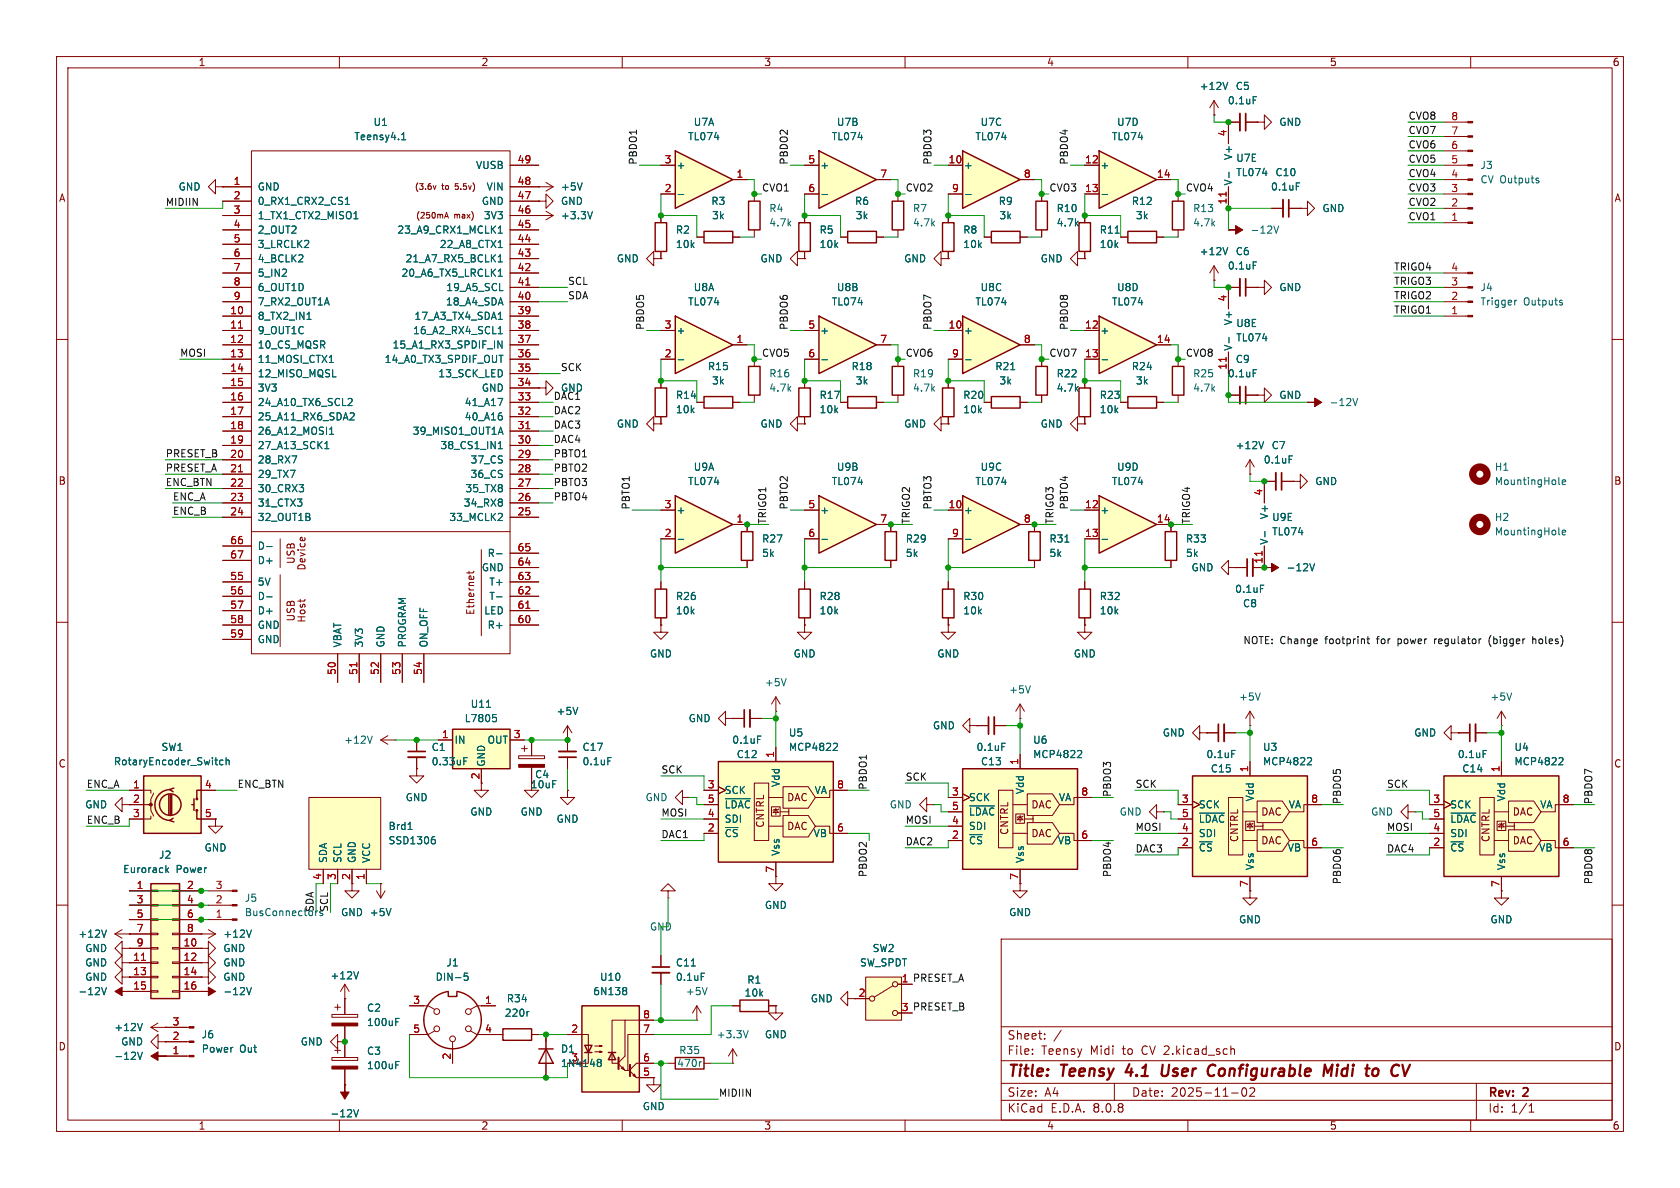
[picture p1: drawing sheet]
<svg xmlns="http://www.w3.org/2000/svg" width="297mm" height="210mm" viewBox="0 0 297 210" stroke-linecap="round" stroke-linejoin="round" font-family="sans-serif">
<defs><g id="words">
<g font-size="2.8" fill="#840000">
<text x="178" y="190.9">Title:</text>
<text x="187.7" y="190.9">Teensy</text>
<text x="199.9" y="190.9">4.1</text>
<text x="207" y="190.9">User</text>
<text x="216" y="190.9">Configurable</text>
<text x="237.2" y="190.9">Midi</text>
<text x="245.6" y="190.9">to</text>
</g>
<g font-size="2.1" fill="#840000">
<text x="178" y="184">Sheet:</text>
<text x="178" y="186.7">File:</text>
<text x="184.1" y="186.7">Teensy</text>
<text x="192.8" y="186.7">Midi</text>
<text x="198.6" y="186.7">to</text>
<text x="202.1" y="186.7">CV 2.kicad_sch</text>
<text x="178" y="196.9">KiCad</text>
<text x="178" y="194.1">Size:</text>
<text x="184.7" y="194.1">A4</text>
<text x="185.7" y="196.9">E.D.A.</text>
<text x="193.3" y="196.9">8.0.8</text>
<text x="200" y="194.1">Date:</text>
<text x="207" y="194.1">2025-11-02</text>
<text x="263" y="194.3">Rev:</text>
<text x="263" y="196.9">Id:</text>
<text x="267.1" y="196.9">1/1</text>
<text x="269.4" y="194.3">2</text>
</g>
<g font-size="1.8" fill="#840000">
<text x="35" y="11.9">1</text>
<text x="85" y="11.9">2</text>
<text x="135" y="11.9">3</text>
<text x="185" y="11.9">4</text>
<text x="235" y="11.9">5</text>
<text x="285" y="11.9">6</text>
<text x="10.3" y="35.9">A</text>
<text x="285.3" y="35.9">A</text>
<text x="10.3" y="85.9">B</text>
<text x="285.3" y="85.9">B</text>
<text x="52.3" y="99.8" transform="rotate(-90 52.3 99.8)">USB</text>
<text x="54.2" y="101" transform="rotate(-90 54.2 101)">Device</text>
<text x="52.3" y="110" transform="rotate(-90 52.3 110)">USB</text>
<text x="54.2" y="110.2" transform="rotate(-90 54.2 110.2)">Host</text>
<text x="84.1" y="108.8" transform="rotate(-90 84.1 108.8)">Ethernet</text>
<text x="10.3" y="135.9">C</text>
<text x="285.3" y="135.9">C</text>
<text x="139" y="141.8">DAC</text>
<text x="182.2" y="143.1">DAC</text>
<text x="135.3" y="146.4" transform="rotate(-90 135.3 146.4)">CNTRL</text>
<text x="139" y="146.9">DAC</text>
<text x="178.5" y="147.7" transform="rotate(-90 178.5 147.7)">CNTRL</text>
<text x="182.2" y="148.2">DAC</text>
<text x="219.1" y="149" transform="rotate(-90 219.1 149)">CNTRL</text>
<text x="222.9" y="149.5">DAC</text>
<text x="222.9" y="144.4">DAC</text>
<text x="263.5" y="149" transform="rotate(-90 263.5 149)">CNTRL</text>
<text x="267.3" y="149.5">DAC</text>
<text x="267.3" y="144.4">DAC</text>
<text x="10.3" y="185.9">D</text>
<text x="285.3" y="185.9">D</text>
<text x="35" y="199.9">1</text>
<text x="85" y="199.9">2</text>
<text x="135" y="199.9">3</text>
<text x="185" y="199.9">4</text>
<text x="235" y="199.9">5</text>
<text x="285" y="199.9">6</text>
</g>
<g font-size="1.8" fill="#006464">
<text x="212" y="16.1">+12V</text>
<text x="218.4" y="16.1">C5</text>
<text x="65.9" y="22.5">U1</text>
<text x="122.5" y="22.5">U7A</text>
<text x="147.9" y="22.5">U7B</text>
<text x="173.3" y="22.5">U7C</text>
<text x="197.4" y="22.5">U7D</text>
<text x="217" y="18.6">0.1uF</text>
<text x="226.1" y="22.5">GND</text>
<text x="62.6" y="25">Teensy4.1</text>
<text x="121.5" y="25">TL074</text>
<text x="146.9" y="25">TL074</text>
<text x="172.3" y="25">TL074</text>
<text x="196.5" y="25">TL074</text>
<text x="218" y="28.4" transform="rotate(-90 218 28.4)">V+</text>
<text x="218.4" y="28.8">U7E</text>
<text x="31.5" y="33.9">GND</text>
<text x="45.5" y="33.9">GND</text>
<text x="84.1" y="30.1">VUSB</text>
<text x="85.9" y="33.9">VIN</text>
<text x="99.1" y="33.9">+5V</text>
<text x="119.5" y="30.1">+</text>
<text x="144.9" y="30.1">+</text>
<text x="170.3" y="30.1">+</text>
<text x="194.4" y="30.1">+</text>
<text x="218" y="32.9" transform="rotate(-90 218 32.9)">V-</text>
<text x="218.4" y="31.3">TL074</text>
<text x="224.6" y="33.9">0.1uF</text>
<text x="225.4" y="31.3">C10</text>
<text x="261.6" y="30.1">J3</text>
<text x="261.6" y="32.6">CV Outputs</text>
<text x="45.5" y="36.4">0_RX1_CRX2_CS1</text>
<text x="45.5" y="39">1_TX1_CTX2_MISO1</text>
<text x="45.5" y="41.5">2_OUT2</text>
<text x="70.1" y="41.5">23_A9_CRX1_MCLK1</text>
<text x="85.1" y="36.4">GND</text>
<text x="85.4" y="39">3V3</text>
<text x="99.1" y="36.4">GND</text>
<text x="99.1" y="39">+3.3V</text>
<text x="119.4" y="41.5">R2</text>
<text x="125.7" y="36.4">R3</text>
<text x="125.8" y="39">3k</text>
<text x="135.9" y="37.7">R4</text>
<text x="135.9" y="40.2">4.7k</text>
<text x="144.8" y="41.5">R5</text>
<text x="151.1" y="36.4">R6</text>
<text x="151.2" y="39">3k</text>
<text x="161.3" y="37.7">R7</text>
<text x="161.3" y="40.2">4.7k</text>
<text x="170.2" y="41.5">R8</text>
<text x="176.5" y="36.4">R9</text>
<text x="176.6" y="39">3k</text>
<text x="186.7" y="40.2">4.7k</text>
<text x="186.7" y="37.7">R10</text>
<text x="194.3" y="41.5">R11</text>
<text x="200" y="36.4">R12</text>
<text x="200.7" y="39">3k</text>
<text x="210.8" y="40.2">4.7k</text>
<text x="210.8" y="37.7">R13</text>
<text x="221" y="41.5">-12V</text>
<text x="233.7" y="37.7">GND</text>
<text x="45.5" y="44">3_LRCLK2</text>
<text x="45.5" y="46.6">4_BCLK2</text>
<text x="71.6" y="46.6">21_A7_RX5_BCLK1</text>
<text x="77.6" y="44">22_A8_CTX1</text>
<text x="108.9" y="46.6">GND</text>
<text x="119.4" y="44">10k</text>
<text x="134.3" y="46.6">GND</text>
<text x="144.8" y="44">10k</text>
<text x="159.7" y="46.6">GND</text>
<text x="170.2" y="44">10k</text>
<text x="183.9" y="46.6">GND</text>
<text x="194.3" y="44">10k</text>
<text x="212" y="45.3">+12V</text>
<text x="217" y="47.9">0.1uF</text>
<text x="218.4" y="45.3">C6</text>
<text x="45.5" y="49.1">5_IN2</text>
<text x="45.5" y="51.7">6_OUT1D</text>
<text x="70.9" y="49.1">20_A6_TX5_LRCLK1</text>
<text x="78.8" y="51.7">19_A5_SCL</text>
<text x="122.5" y="51.7">U8A</text>
<text x="147.9" y="51.7">U8B</text>
<text x="173.3" y="51.7">U8C</text>
<text x="197.4" y="51.7">U8D</text>
<text x="226.1" y="51.7">GND</text>
<text x="261.6" y="51.7">J4</text>
<text x="45.5" y="56.7">8_TX2_IN1</text>
<text x="45.5" y="59.3">9_OUT1C</text>
<text x="45.5" y="54.2">7_RX2_OUT1A</text>
<text x="72.9" y="59.3">16_A2_RX4_SCL1</text>
<text x="73.2" y="56.7">17_A3_TX4_SDA1</text>
<text x="78.7" y="54.2">18_A4_SDA</text>
<text x="119.5" y="59.3">+</text>
<text x="121.5" y="54.2">TL074</text>
<text x="144.9" y="59.3">+</text>
<text x="146.9" y="54.2">TL074</text>
<text x="170.3" y="59.3">+</text>
<text x="172.3" y="54.2">TL074</text>
<text x="194.4" y="59.3">+</text>
<text x="196.5" y="54.2">TL074</text>
<text x="218" y="57.6" transform="rotate(-90 218 57.6)">V+</text>
<text x="218.4" y="58">U8E</text>
<text x="261.6" y="54.2">Trigger</text>
<text x="269.3" y="54.2">Outputs</text>
<text x="45.5" y="61.8">10_CS_MQSR</text>
<text x="45.5" y="64.4">11_MOSI_CTX1</text>
<text x="67.9" y="64.4">14_A0_TX3_SPDIF_OUT</text>
<text x="69.3" y="61.8">15_A1_RX3_SPDIF_IN</text>
<text x="125.1" y="65.6">R15</text>
<text x="150.5" y="65.6">R18</text>
<text x="175.9" y="65.6">R21</text>
<text x="200" y="65.6">R24</text>
<text x="218" y="62.1" transform="rotate(-90 218 62.1)">V-</text>
<text x="218.4" y="64.4">C9</text>
<text x="218.4" y="60.6">TL074</text>
<text x="45.5" y="66.9">12_MISO_MQSL</text>
<text x="45.5" y="69.4">3V3</text>
<text x="45.5" y="72">24_A10_TX6_SCL2</text>
<text x="77.4" y="66.9">13_SCK_LED</text>
<text x="82.1" y="72">41_A17</text>
<text x="85.1" y="69.4">GND</text>
<text x="99.1" y="69.4">GND</text>
<text x="119.4" y="70.7">R14</text>
<text x="125.8" y="68.2">3k</text>
<text x="135.9" y="69.4">4.7k</text>
<text x="135.9" y="66.9">R16</text>
<text x="144.8" y="70.7">R17</text>
<text x="151.2" y="68.2">3k</text>
<text x="161.3" y="69.4">4.7k</text>
<text x="161.3" y="66.9">R19</text>
<text x="170.2" y="70.7">R20</text>
<text x="176.6" y="68.2">3k</text>
<text x="186.7" y="69.4">4.7k</text>
<text x="186.7" y="66.9">R22</text>
<text x="194.3" y="70.7">R23</text>
<text x="200.7" y="68.2">3k</text>
<text x="210.8" y="69.4">4.7k</text>
<text x="210.8" y="66.9">R25</text>
<text x="217" y="66.9">0.1uF</text>
<text x="226.1" y="70.7">GND</text>
<text x="235" y="72">-12V</text>
<text x="45.5" y="74.5">25_A11_RX6_SDA2</text>
<text x="45.5" y="77.1">26_A12_MOSI1</text>
<text x="72.9" y="77.1">39_MISO1_OUT1A</text>
<text x="82.1" y="74.5">40_A16</text>
<text x="108.9" y="75.8">GND</text>
<text x="119.4" y="73.3">10k</text>
<text x="134.3" y="75.8">GND</text>
<text x="144.8" y="73.3">10k</text>
<text x="159.7" y="75.8">GND</text>
<text x="170.2" y="73.3">10k</text>
<text x="183.9" y="75.8">GND</text>
<text x="194.3" y="73.3">10k</text>
<text x="45.5" y="79.6">27_A13_SCK1</text>
<text x="45.5" y="82.1">28_RX7</text>
<text x="77.8" y="79.6">38_CS1_IN1</text>
<text x="83.1" y="82.1">37_CS</text>
<text x="122.5" y="83.4">U9A</text>
<text x="147.9" y="83.4">U9B</text>
<text x="173.3" y="83.4">U9C</text>
<text x="197.4" y="83.4">U9D</text>
<text x="218.3" y="79.6">+12V</text>
<text x="223.3" y="82.1">0.1uF</text>
<text x="224.7" y="79.6">C7</text>
<text x="264.2" y="83.4">H1</text>
<text x="45.5" y="84.7">29_TX7</text>
<text x="45.5" y="87.2">30_CRX3</text>
<text x="45.5" y="89.8">31_CTX3</text>
<text x="81.9" y="89.8">34_RX8</text>
<text x="82.2" y="87.2">35_TX8</text>
<text x="83.1" y="84.7">36_CS</text>
<text x="121.5" y="86">TL074</text>
<text x="146.9" y="86">TL074</text>
<text x="172.3" y="86">TL074</text>
<text x="196.5" y="86">TL074</text>
<text x="232.4" y="86">GND</text>
<text x="264.2" y="86">MountingHole</text>
<text x="45.5" y="92.3">32_OUT1B</text>
<text x="79.3" y="92.3">33_MCLK2</text>
<text x="119.5" y="91">+</text>
<text x="144.9" y="91">+</text>
<text x="170.3" y="91">+</text>
<text x="194.4" y="91">+</text>
<text x="224.4" y="91.9" transform="rotate(-90 224.4 91.9)">V+</text>
<text x="224.8" y="92.3">U9E</text>
<text x="224.8" y="94.8">TL074</text>
<text x="264.2" y="92.3">H2</text>
<text x="264.2" y="94.8">MountingHole</text>
<text x="45.5" y="97.4">D-</text>
<text x="45.5" y="99.9">D+</text>
<text x="85.1" y="101.2">GND</text>
<text x="86.1" y="98.7">R-</text>
<text x="134.6" y="96.1">R27</text>
<text x="134.6" y="98.7">5k</text>
<text x="160" y="96.1">R29</text>
<text x="160" y="98.7">5k</text>
<text x="185.4" y="96.1">R31</text>
<text x="185.4" y="98.7">5k</text>
<text x="209.6" y="96.1">R33</text>
<text x="209.6" y="98.7">5k</text>
<text x="210.5" y="101.2">GND</text>
<text x="224.4" y="96.4" transform="rotate(-90 224.4 96.4)">V-</text>
<text x="227.3" y="101.2">-12V</text>
<text x="45.5" y="103.7">5V</text>
<text x="45.5" y="106.3">D-</text>
<text x="86.4" y="106.3">T-</text>
<text x="86.4" y="103.7">T+</text>
<text x="119.4" y="106.3">R26</text>
<text x="144.8" y="106.3">R28</text>
<text x="170.2" y="106.3">R30</text>
<text x="194.3" y="106.3">R32</text>
<text x="218.3" y="105">0.1uF</text>
<text x="219.6" y="107.5">C8</text>
<text x="45.5" y="108.8">D+</text>
<text x="45.5" y="111.4">GND</text>
<text x="45.5" y="113.9">GND</text>
<text x="85.5" y="108.8">LED</text>
<text x="86.1" y="111.4">R+</text>
<text x="119.4" y="108.8">10k</text>
<text x="144.8" y="108.8">10k</text>
<text x="170.2" y="108.8">10k</text>
<text x="194.3" y="108.8">10k</text>
<text x="60.6" y="114.6" transform="rotate(-90 60.6 114.6)">VBAT</text>
<text x="64.4" y="114.6" transform="rotate(-90 64.4 114.6)">3V3</text>
<text x="68.2" y="114.6" transform="rotate(-90 68.2 114.6)">GND</text>
<text x="72" y="114.6" transform="rotate(-90 72 114.6)">PROGRAM</text>
<text x="75.8" y="114.6" transform="rotate(-90 75.8 114.6)">ON_OFF</text>
<text x="114.8" y="116.4">GND</text>
<text x="140.2" y="116.4">GND</text>
<text x="165.6" y="116.4">GND</text>
<text x="189.7" y="116.4">GND</text>
<text x="83.1" y="125.3">U11</text>
<text x="135.1" y="121.5">+5V</text>
<text x="178.3" y="122.8">+5V</text>
<text x="218.9" y="124.1">+5V</text>
<text x="263.4" y="124.1">+5V</text>
<text x="60.7" y="131.7">+12V</text>
<text x="80.3" y="131.7">IN</text>
<text x="82.1" y="127.9">L7805</text>
<text x="86.1" y="131.7">OUT</text>
<text x="98.3" y="126.6">+5V</text>
<text x="121.6" y="127.9">GND</text>
<text x="129.4" y="131.7">0.1uF</text>
<text x="139.4" y="130.4">U5</text>
<text x="164.8" y="129.1">GND</text>
<text x="182.5" y="131.7">U6</text>
<text x="205.5" y="130.4">GND</text>
<text x="249.9" y="130.4">GND</text>
<text x="20" y="135.5">RotaryEncoder_Switch</text>
<text x="28.4" y="132.9">SW1</text>
<text x="76.2" y="132.9">C1</text>
<text x="76.2" y="135.5">0.33uF</text>
<text x="86" y="135.6" transform="rotate(-90 86 135.6)">GND</text>
<text x="94.5" y="137.8">C4</text>
<text x="102.9" y="132.9">C17</text>
<text x="102.9" y="135.5">0.1uF</text>
<text x="130.1" y="134.2">C12</text>
<text x="139.4" y="132.9">MCP4822</text>
<text x="172.5" y="132.9">0.1uF</text>
<text x="173.3" y="135.5">C13</text>
<text x="182.5" y="134.2">MCP4822</text>
<text x="213.2" y="134.2">0.1uF</text>
<text x="214" y="136.8">C15</text>
<text x="223.2" y="132.9">U3</text>
<text x="223.2" y="135.5">MCP4822</text>
<text x="257.6" y="134.2">0.1uF</text>
<text x="258.4" y="136.8">C14</text>
<text x="267.6" y="132.9">U4</text>
<text x="267.6" y="135.5">MCP4822</text>
<text x="15" y="143.1">GND</text>
<text x="71.6" y="141.8">GND</text>
<text x="93.7" y="139.5">10uF</text>
<text x="114" y="141.8">GND</text>
<text x="128" y="140.6">SCK</text>
<text x="128" y="143.1">~{LDAC}</text>
<text x="138" y="139.2" transform="rotate(-90 138 139.2)">Vdd</text>
<text x="143.9" y="140.6">VA</text>
<text x="157.2" y="143.1">GND</text>
<text x="171.2" y="141.8">SCK</text>
<text x="181.2" y="140.5" transform="rotate(-90 181.2 140.5)">Vdd</text>
<text x="187.1" y="141.8">VA</text>
<text x="211.8" y="143.1">SCK</text>
<text x="221.8" y="141.8" transform="rotate(-90 221.8 141.8)">Vdd</text>
<text x="227.7" y="143.1">VA</text>
<text x="256.3" y="143.1">SCK</text>
<text x="266.3" y="141.8" transform="rotate(-90 266.3 141.8)">Vdd</text>
<text x="272.2" y="143.1">VA</text>
<text x="68.6" y="146.9">Brd1</text>
<text x="68.6" y="149.5">SSD1306</text>
<text x="83.1" y="144.4">GND</text>
<text x="91.9" y="144.4">GND</text>
<text x="98.3" y="145.6">GND</text>
<text x="128" y="148.2">~{CS}</text>
<text x="128" y="145.6">SDI</text>
<text x="143.7" y="148.2">VB</text>
<text x="171.2" y="149.5">~{CS}</text>
<text x="171.2" y="146.9">SDI</text>
<text x="171.2" y="144.4">~{LDAC}</text>
<text x="186.9" y="149.5">VB</text>
<text x="197.8" y="144.4">GND</text>
<text x="211.8" y="148.2">SDI</text>
<text x="211.8" y="145.6">~{LDAC}</text>
<text x="242.3" y="144.4">GND</text>
<text x="256.3" y="148.2">SDI</text>
<text x="256.3" y="145.6">~{LDAC}</text>
<text x="21.7" y="154.5">Eurorack</text>
<text x="28" y="152">J2</text>
<text x="31.1" y="154.5">Power</text>
<text x="36.1" y="150.7">GND</text>
<text x="58" y="152.7" transform="rotate(-90 58 152.7)">SDA</text>
<text x="60.6" y="152.7" transform="rotate(-90 60.6 152.7)">SCL</text>
<text x="63.1" y="152.7" transform="rotate(-90 63.1 152.7)">GND</text>
<text x="65.6" y="152.7" transform="rotate(-90 65.6 152.7)">VCC</text>
<text x="138" y="151.4" transform="rotate(-90 138 151.4)">Vss</text>
<text x="181.2" y="152.7" transform="rotate(-90 181.2 152.7)">Vss</text>
<text x="211.8" y="150.7">~{CS}</text>
<text x="221.8" y="153.9" transform="rotate(-90 221.8 153.9)">Vss</text>
<text x="227.6" y="150.7">VB</text>
<text x="256.3" y="150.7">~{CS}</text>
<text x="266.3" y="153.9" transform="rotate(-90 266.3 153.9)">Vss</text>
<text x="272" y="150.7">VB</text>
<text x="43.2" y="159.6">J5</text>
<text x="135.1" y="160.9">GND</text>
<text x="13.8" y="166">+12V</text>
<text x="39.4" y="166">+12V</text>
<text x="43.2" y="162.2">BusConnectors</text>
<text x="60.2" y="162.2">GND +5V</text>
<text x="178.3" y="162.2">GND</text>
<text x="218.9" y="163.4">GND</text>
<text x="263.4" y="163.4">GND</text>
<text x="15" y="168.5">GND</text>
<text x="15" y="171">GND</text>
<text x="15" y="173.6">GND</text>
<text x="39.4" y="173.6">GND</text>
<text x="39.4" y="171">GND</text>
<text x="39.4" y="168.5">GND</text>
<text x="58.3" y="173.3">+12V</text>
<text x="76.9" y="173.6">DIN-5</text>
<text x="78.8" y="171">J1</text>
<text x="106" y="173.6">U10</text>
<text x="119.4" y="171">C11</text>
<text x="119.4" y="173.6">0.1uF</text>
<text x="151.9" y="171">SW_SPDT</text>
<text x="154.2" y="168.5">SW2</text>
<text x="13.8" y="176.1">-12V</text>
<text x="39.4" y="176.1">-12V</text>
<text x="64.8" y="179">C2</text>
<text x="89.1" y="179.9">220r</text>
<text x="89.5" y="177.4">R34</text>
<text x="104.8" y="176.1">6N138</text>
<text x="121.2" y="176.1">+5V</text>
<text x="131.5" y="176.4">10k</text>
<text x="132" y="174.1">R1</text>
<text x="143.2" y="177.4">GND</text>
<text x="20.1" y="182.5">+12V</text>
<text x="21.3" y="185">GND</text>
<text x="35.6" y="183.7">J6</text>
<text x="53.1" y="185">GND</text>
<text x="64.8" y="181.6">100uF</text>
<text x="126.6" y="183.7">+3.3V</text>
<text x="135.1" y="183.7">GND</text>
<text x="20.1" y="187.6">-12V</text>
<text x="35.6" y="186.3">Power</text>
<text x="42.4" y="186.3">Out</text>
<text x="64.8" y="186.7">C3</text>
<text x="64.8" y="189.2">100uF</text>
<text x="99.1" y="186.3">D1</text>
<text x="99.1" y="188.8">1N4148</text>
<text x="100.9" y="187.7">3</text>
<text x="119.6" y="188.8">470r</text>
<text x="120" y="186.5">R35</text>
<text x="58.3" y="197.7">-12V</text>
<text x="113.5" y="196.4">GND</text>
</g>
<g font-size="1.8" fill="#0f0f0f">
<text x="248.9" y="21.2">CVO8</text>
<text x="248.9" y="23.8">CVO7</text>
<text x="112.7" y="29.2" transform="rotate(-90 112.7 29.2)">PBDO1</text>
<text x="139.4" y="29.2" transform="rotate(-90 139.4 29.2)">PBDO2</text>
<text x="164.8" y="29.2" transform="rotate(-90 164.8 29.2)">PBDO3</text>
<text x="188.9" y="29.2" transform="rotate(-90 188.9 29.2)">PBDO4</text>
<text x="248.9" y="28.9">CVO5</text>
<text x="248.9" y="26.3">CVO6</text>
<text x="134.6" y="33.9">CVO1</text>
<text x="160" y="33.9">CVO2</text>
<text x="185.4" y="33.9">CVO3</text>
<text x="209.5" y="33.9">CVO4</text>
<text x="248.9" y="33.9">CVO3</text>
<text x="248.9" y="31.4">CVO4</text>
<text x="29.2" y="36.5">MIDIIN</text>
<text x="248.9" y="36.5">CVO2</text>
<text x="248.9" y="39">CVO1</text>
<text x="246.4" y="47.9">TRIGO4</text>
<text x="100.3" y="53">SDA</text>
<text x="100.3" y="50.5">SCL</text>
<text x="246.4" y="53">TRIGO2</text>
<text x="246.4" y="50.5">TRIGO3</text>
<text x="114" y="58.4" transform="rotate(-90 114 58.4)">PBDO5</text>
<text x="139.4" y="58.4" transform="rotate(-90 139.4 58.4)">PBDO6</text>
<text x="164.8" y="58.4" transform="rotate(-90 164.8 58.4)">PBDO7</text>
<text x="188.9" y="58.4" transform="rotate(-90 188.9 58.4)">PBDO8</text>
<text x="246.4" y="55.5">TRIGO1</text>
<text x="31.7" y="63.2">MOSI</text>
<text x="99.1" y="65.7">SCK</text>
<text x="134.6" y="63.2">CVO5</text>
<text x="160" y="63.2">CVO6</text>
<text x="185.4" y="63.2">CVO7</text>
<text x="209.5" y="63.2">CVO8</text>
<text x="97.8" y="70.8">DAC1</text>
<text x="97.8" y="75.9">DAC3</text>
<text x="97.8" y="73.3">DAC2</text>
<text x="29.2" y="80.9">PRESET_B</text>
<text x="29.2" y="83.5">PRESET_A</text>
<text x="97.8" y="78.4">DAC4</text>
<text x="97.8" y="80.9">PBTO1</text>
<text x="97.8" y="83.5">PBTO2</text>
<text x="29.2" y="86">ENC_BTN</text>
<text x="30.5" y="88.6">ENC_A</text>
<text x="97.8" y="86">PBTO3</text>
<text x="97.8" y="88.6">PBTO4</text>
<text x="30.5" y="91.1">ENC_B</text>
<text x="111.4" y="90.2" transform="rotate(-90 111.4 90.2)">PBTO1</text>
<text x="135.5" y="92.7" transform="rotate(-90 135.5 92.7)">TRIGO1</text>
<text x="139.4" y="90.2" transform="rotate(-90 139.4 90.2)">PBTO2</text>
<text x="160.9" y="92.7" transform="rotate(-90 160.9 92.7)">TRIGO2</text>
<text x="164.8" y="90.2" transform="rotate(-90 164.8 90.2)">PBTO3</text>
<text x="186.3" y="92.7" transform="rotate(-90 186.3 92.7)">TRIGO3</text>
<text x="188.9" y="90.2" transform="rotate(-90 188.9 90.2)">PBTO4</text>
<text x="210.5" y="92.7" transform="rotate(-90 210.5 92.7)">TRIGO4</text>
<text x="219.7" y="114">NOTE: Change</text>
<text x="234.4" y="114">footprint</text>
<text x="243.7" y="114">for</text>
<text x="247.6" y="114">power</text>
<text x="254.2" y="114">regulator</text>
<text x="264" y="114">(bigger</text>
<text x="272" y="114">holes)</text>
<text x="116.8" y="136.8">SCK</text>
<text x="15.2" y="139.4">ENC_A</text>
<text x="41.9" y="139.4">ENC_BTN</text>
<text x="153.3" y="139.7" transform="rotate(-90 153.3 139.7)">PBDO1</text>
<text x="160" y="138.1">SCK</text>
<text x="196.5" y="141" transform="rotate(-90 196.5 141)">PBDO3</text>
<text x="200.7" y="139.4">SCK</text>
<text x="237.1" y="142.2" transform="rotate(-90 237.1 142.2)">PBDO5</text>
<text x="245.1" y="139.4">SCK</text>
<text x="281.6" y="142.2" transform="rotate(-90 281.6 142.2)">PBDO7</text>
<text x="15.2" y="145.7">ENC_B</text>
<text x="116.8" y="148.2">DAC1</text>
<text x="116.8" y="144.4">MOSI</text>
<text x="160" y="145.7">MOSI</text>
<text x="160" y="149.5">DAC2</text>
<text x="200.7" y="147">MOSI</text>
<text x="245.1" y="147">MOSI</text>
<text x="153.3" y="155.1" transform="rotate(-90 153.3 155.1)">PBDO2</text>
<text x="196.5" y="155.1" transform="rotate(-90 196.5 155.1)">PBDO4</text>
<text x="200.7" y="150.8">DAC3</text>
<text x="245.1" y="150.8">DAC4</text>
<text x="55.5" y="161.3" transform="rotate(-90 55.5 161.3)">SDA</text>
<text x="58.1" y="161.3" transform="rotate(-90 58.1 161.3)">SCL</text>
<text x="237.1" y="156.4" transform="rotate(-90 237.1 156.4)">PBDO6</text>
<text x="281.6" y="156.4" transform="rotate(-90 281.6 156.4)">PBDO8</text>
<text x="159.3" y="173.7">1 PRESET_A</text>
<text x="159.3" y="178.8">3 PRESET_B</text>
<text x="127" y="194">MIDIIN</text>
</g>
<g font-size="1.8" fill="#a90000">
<text x="256.5" y="23.9">7</text>
<text x="256.5" y="21.3">8</text>
<text x="91.4" y="29">49</text>
<text x="117.4" y="29">3</text>
<text x="142.8" y="29">5</text>
<text x="167.6" y="29">10</text>
<text x="191.7" y="29">12</text>
<text x="216.9" y="24.2" transform="rotate(-90 216.9 24.2)">4</text>
<text x="256.5" y="29">5</text>
<text x="256.5" y="26.4">6</text>
<text x="41.2" y="32.8">1</text>
<text x="41.2" y="35.3">2</text>
<text x="91.4" y="35.3">47</text>
<text x="91.4" y="32.8">48</text>
<text x="117.4" y="34">2</text>
<text x="130.1" y="31.5">1</text>
<text x="142.8" y="34">6</text>
<text x="155.5" y="31.5">7</text>
<text x="168.2" y="34">9</text>
<text x="180.9" y="31.5">8</text>
<text x="191.7" y="34">13</text>
<text x="204.4" y="31.5">14</text>
<text x="256.5" y="34">3</text>
<text x="256.5" y="31.5">4</text>
<text x="41.2" y="37.8">3</text>
<text x="41.2" y="40.4">4</text>
<text x="91.4" y="40.4">45</text>
<text x="91.4" y="37.8">46</text>
<text x="216.9" y="36.2" transform="rotate(-90 216.9 36.2)">11</text>
<text x="256.5" y="39.1">1</text>
<text x="256.5" y="36.6">2</text>
<text x="41.2" y="42.9">5</text>
<text x="41.2" y="45.5">6</text>
<text x="91.4" y="45.5">43</text>
<text x="91.4" y="42.9">44</text>
<text x="41.2" y="48">7</text>
<text x="41.2" y="50.5">8</text>
<text x="41.2" y="53.1">9</text>
<text x="91.4" y="53.1">40</text>
<text x="91.4" y="50.5">41</text>
<text x="91.4" y="48">42</text>
<text x="216.9" y="53.4" transform="rotate(-90 216.9 53.4)">4</text>
<text x="256.5" y="53.1">2</text>
<text x="256.5" y="50.5">3</text>
<text x="256.5" y="48">4</text>
<text x="40.6" y="55.6">10</text>
<text x="40.6" y="58.2">11</text>
<text x="91.4" y="58.2">38</text>
<text x="91.4" y="55.6">39</text>
<text x="117.4" y="58.2">3</text>
<text x="142.8" y="58.2">5</text>
<text x="167.6" y="58.2">10</text>
<text x="191.7" y="58.2">12</text>
<text x="256.5" y="55.6">1</text>
<text x="40.6" y="60.7">12</text>
<text x="40.6" y="63.2">13</text>
<text x="40.6" y="65.8">14</text>
<text x="91.4" y="65.8">35</text>
<text x="91.4" y="63.2">36</text>
<text x="91.4" y="60.7">37</text>
<text x="117.4" y="63.2">2</text>
<text x="130.1" y="60.7">1</text>
<text x="142.8" y="63.2">6</text>
<text x="155.5" y="60.7">7</text>
<text x="168.2" y="63.2">9</text>
<text x="180.9" y="60.7">8</text>
<text x="191.7" y="63.2">13</text>
<text x="204.4" y="60.7">14</text>
<text x="216.9" y="65.4" transform="rotate(-90 216.9 65.4)">11</text>
<text x="40.6" y="68.3">15</text>
<text x="40.6" y="70.9">16</text>
<text x="91.4" y="70.9">33</text>
<text x="91.4" y="68.3">34</text>
<text x="40.6" y="73.4">17</text>
<text x="40.6" y="75.9">18</text>
<text x="91.4" y="75.9">31</text>
<text x="91.4" y="73.4">32</text>
<text x="40.6" y="78.5">19</text>
<text x="40.6" y="81">20</text>
<text x="40.6" y="83.6">21</text>
<text x="91.4" y="83.6">28</text>
<text x="91.4" y="81">29</text>
<text x="91.4" y="78.5">30</text>
<text x="40.6" y="86.1">22</text>
<text x="40.6" y="88.6">23</text>
<text x="91.4" y="88.6">26</text>
<text x="91.4" y="86.1">27</text>
<text x="117.4" y="89.9">3</text>
<text x="142.8" y="89.9">5</text>
<text x="167.6" y="89.9">10</text>
<text x="191.7" y="89.9">12</text>
<text x="223.3" y="87.7" transform="rotate(-90 223.3 87.7)">4</text>
<text x="40.6" y="91.2">24</text>
<text x="91.4" y="91.2">25</text>
<text x="117.4" y="95">2</text>
<text x="130.1" y="92.5">1</text>
<text x="142.8" y="95">6</text>
<text x="155.5" y="92.5">7</text>
<text x="168.2" y="95">9</text>
<text x="180.9" y="92.5">8</text>
<text x="191.7" y="95">13</text>
<text x="204.4" y="92.5">14</text>
<text x="40.6" y="96.3">66</text>
<text x="40.6" y="98.8">67</text>
<text x="91.4" y="100.1">64</text>
<text x="91.4" y="97.5">65</text>
<text x="223.3" y="99.7" transform="rotate(-90 223.3 99.7)">11</text>
<text x="40.6" y="102.6">55</text>
<text x="40.6" y="105.2">56</text>
<text x="40.6" y="107.7">57</text>
<text x="91.4" y="107.7">61</text>
<text x="91.4" y="105.2">62</text>
<text x="91.4" y="102.6">63</text>
<text x="40.6" y="110.2">58</text>
<text x="40.6" y="112.8">59</text>
<text x="91.4" y="110.2">60</text>
<text x="59.4" y="119.4" transform="rotate(-90 59.4 119.4)">50</text>
<text x="63.2" y="119.4" transform="rotate(-90 63.2 119.4)">51</text>
<text x="67.1" y="119.4" transform="rotate(-90 67.1 119.4)">52</text>
<text x="70.9" y="119.4" transform="rotate(-90 70.9 119.4)">53</text>
<text x="74.7" y="119.4" transform="rotate(-90 74.7 119.4)">54</text>
<text x="78" y="130.6">1</text>
<text x="90.7" y="130.6">3</text>
<text x="84.8" y="137.9" transform="rotate(-90 84.8 137.9)">2</text>
<text x="136.9" y="134.1" transform="rotate(-90 136.9 134.1)">1</text>
<text x="180.1" y="135.3" transform="rotate(-90 180.1 135.3)">1</text>
<text x="220.7" y="136.6" transform="rotate(-90 220.7 136.6)">1</text>
<text x="265.2" y="136.6" transform="rotate(-90 265.2 136.6)">1</text>
<text x="23.4" y="139.4">1</text>
<text x="23.4" y="142">2</text>
<text x="36.1" y="139.4">4</text>
<text x="125" y="139.4">3</text>
<text x="125" y="142">5</text>
<text x="147.9" y="139.4">8</text>
<text x="168.2" y="140.7">3</text>
<text x="168.2" y="143.3">5</text>
<text x="191.1" y="140.7">8</text>
<text x="208.8" y="142">3</text>
<text x="231.7" y="142">8</text>
<text x="253.3" y="142">3</text>
<text x="276.2" y="142">8</text>
<text x="23.4" y="144.5">3</text>
<text x="36.1" y="144.5">5</text>
<text x="125" y="147.1">2</text>
<text x="125" y="144.5">4</text>
<text x="147.9" y="147.1">6</text>
<text x="168.2" y="148.3">2</text>
<text x="168.2" y="145.8">4</text>
<text x="191.1" y="148.3">6</text>
<text x="208.8" y="149.6">2</text>
<text x="208.8" y="147.1">4</text>
<text x="208.8" y="144.5">5</text>
<text x="231.7" y="149.6">6</text>
<text x="253.3" y="149.6">2</text>
<text x="253.3" y="147.1">4</text>
<text x="253.3" y="144.5">5</text>
<text x="276.2" y="149.6">6</text>
<text x="56.9" y="155.6" transform="rotate(-90 56.9 155.6)">4</text>
<text x="59.4" y="155.6" transform="rotate(-90 59.4 155.6)">3</text>
<text x="62" y="155.6" transform="rotate(-90 62 155.6)">2</text>
<text x="64.5" y="155.6" transform="rotate(-90 64.5 155.6)">1</text>
<text x="136.9" y="154.4" transform="rotate(-90 136.9 154.4)">7</text>
<text x="180.1" y="155.6" transform="rotate(-90 180.1 155.6)">7</text>
<text x="24.1" y="157.2">1</text>
<text x="24.1" y="159.8">3</text>
<text x="32.9" y="157.2">2</text>
<text x="32.9" y="159.8">4</text>
<text x="38" y="159.8">2</text>
<text x="38" y="157.2">3</text>
<text x="220.7" y="156.9" transform="rotate(-90 220.7 156.9)">7</text>
<text x="265.2" y="156.9" transform="rotate(-90 265.2 156.9)">7</text>
<text x="24.1" y="162.3">5</text>
<text x="24.1" y="164.8">7</text>
<text x="24.1" y="167.4">9</text>
<text x="32.3" y="167.4">10</text>
<text x="32.9" y="162.3">6</text>
<text x="32.9" y="164.8">8</text>
<text x="38" y="162.3">1</text>
<text x="23.5" y="169.9">11</text>
<text x="23.5" y="172.5">13</text>
<text x="32.3" y="169.9">12</text>
<text x="32.3" y="172.5">14</text>
<text x="159.3" y="173.7">1</text>
<text x="23.5" y="175">15</text>
<text x="32.3" y="175">16</text>
<text x="73" y="177.5">3</text>
<text x="85.7" y="177.5">1</text>
<text x="151.7" y="176.3">2</text>
<text x="159.3" y="178.8">3</text>
<text x="30.4" y="183.9">2</text>
<text x="30.4" y="181.4">3</text>
<text x="73" y="182.6">5</text>
<text x="85.7" y="182.6">4</text>
<text x="100.9" y="182.6">2</text>
<text x="113.6" y="182.6">7</text>
<text x="113.6" y="180.1">8</text>
<text x="30.4" y="186.4">1</text>
<text x="79.8" y="187.4" transform="rotate(-90 79.8 187.4)">2</text>
<text x="113.6" y="190.2">5</text>
<text x="113.6" y="187.7">6</text>
</g>
<text font-size="1.8" fill="#009600" x="114.8" y="164.7">GND</text>
<g font-size="1.4" fill="#840000">
<text x="73.2" y="33.8">(3.6v</text>
<text x="78.1" y="33.8">to</text>
<text x="80.6" y="33.8">5.5v)</text>
<text x="73.4" y="38.8">(250mA</text>
<text x="80.3" y="38.8">max)</text>
</g>
</g></defs>
<g fill="none" stroke="#840000" stroke-width=".18">
<path d="M10 10h277v190h-277zM12 12h273v186h-273zM60 10v2M110 10v2M160 10v2M210 10v2M260 10v2M10 60h2M285 60h2M182.9 92.7v1.3M182.9 99.1v1.2M10 110h2"/>
<path d="M285 110h2M180.3 156.2v1.3h1.3l-1.3 1.3-1.2-1.3h1.2M180.3 156.2h.1M10 160h2M177 166h108v32h-108zM285 160h2M60 198v2M110 198v2M160 198v2M177 194.5h108M177 191.5h108M177 187.5h108"/>
<path d="M177 181.5h108M182.5 186.3v.1M182.5 185.5v.1M184.7 183.6v.1M184.7 182.8v.1M187.6 182.1l-1.3 2M197 191.5v3M210 198v2M217.7 193.2h1.2M217.8 185.4h.2l.2 .2v.8M219.7 192.4a.81 .81 0 0 0 .3 1.4l.2-.1 .2-.5-.2-.8M221.7 192.4v.5l-.8 .9h.9"/>
<path d="M260 198v2M261 191.5v6.5M270.3 196.6h.9M270.3 195.5l.4-.4v1.5"/>
</g>
<path d="M199.7 188.1l-.7 1.4h1.2M205.6 188.2l-.3 1.6 .2 .3a.66 .66 0 0 0 .9-.1M214.3 188.2l.6 .2M214.7 190l-.4 .2M234.2 188.2l.5 1.4 .9-1.4-.3 2M236.4 188.9l-.1 1.3M236.5 188.2l-.1 .1 .1 .1M249.3 188.2l-1 2" fill="none" stroke="#840000" stroke-width=".4"/>
<path d="M181.9 94h2v5.1h-2z" fill="none" stroke="#840000" stroke-width=".25"/>
<path d="M188.3 95.8h.7" fill="none" stroke="#006464" stroke-width=".18"/>
<path d="M170.2 135.9h20.3v17.8h-20.3z" fill="#ffffc2"/>
<g fill="none" stroke="#840000" stroke-width=".18">
<path d="M133.3 34.3v1.3M217.2 21.6v3.8M217.2 33v3.8M222.2 21.6h1.3v-1.3l1.3 1.3-1.3 1.3v-1.3M222.2 21.6h.1M224.8 36.8h2M227.8 36.8h2.1M229.9 36.8h1.2v-1.2l1.3 1.2-1.3 1.3v-1.3M229.9 36.8h.1M255.3 21.6h4.2M255.3 24.1h4.2M255.3 26.7h4.2"/>
<path d="M255.3 29.2h4.2M255.3 31.8h4.2M255.3 34.3h4.2M255.3 36.8h4.2M255.3 39.4h4.2M133.3 40.6v1.3M141 45.7v-1.2l-1.3 1.2 1.3 1.3v-1.3h1.2M142.2 45.7h.1M208.3 63.5v1.3M208.3 69.9v1.2M217.2 69.9h2M220.2 69.9h2"/>
<path d="M222.2 69.9h1.3v-1.3l1.3 1.3-1.3 1.2v-1.2M222.2 69.9h.1M231.1 71.1h.1M207 92.7v1.3M207 99.1v1.2M221 83.8h.1M221 81.3l-.8 1.3M221 81.3v2.5M221 81.3l.7 1.3M223.5 85.1h2.1M226.6 85.1h2M142.2 102.9v1.2"/>
<path d="M142.2 109.2v1.3M167.6 102.9v1.2M167.6 109.2v1.3M191.8 110.5v1.3h1.2l-1.2 1.2-1.3-1.2h1.3M191.8 110.5h.1M191.8 102.9v1.2M191.8 109.2v1.3M217.2 100.3v-1.2l-1.3 1.2 1.3 1.3v-1.3h1.2M218.4 100.3h.1M218.4 100.3h2.1M221.5 100.3h2M176.5 139.7h2.6v10.2h-2.6z"/>
<path d="M180.3 127h.1M180.3 124.5v2.5M180.3 133.4v2.5M180.3 124.5l-.7 1.2M180.3 124.5l.8 1.2M212.1 129.5v-1.2l-1.3 1.2 1.3 1.3v-1.3h1.3M213.4 129.5h.1M221 128.3h.1M221 125.7v2.6M221 125.7l-.8 1.3M221 125.7l.7 1.3M256.5 129.5v-1.2l-1.2 1.2 1.2 1.3v-1.3h1.3"/>
<path d="M257.8 129.5h.1M257.8 129.5h2M260.9 129.5h2M265.4 128.3h.1M265.4 125.7l-.7 1.3M265.4 125.7v2.6M265.4 125.7l.8 1.3M167.6 148.6h2.6M167.6 141h2.6M167.6 146.1h2.6M167.6 143.5h2.6M170.2 140.3l1.2 .7-1.2 .6"/>
<path d="M179.1 147.3h2.5M179.1 142.2h2.5M179.6 143.9h1.5v1.6h-1.5zM180.3 144.4l.5 .5h-1zM180.3 144.1v1.2M180.3 153.7v2.5M180.8 144.3l-.1 .1h-.7l-.2 .1M181.6 145.4h4.5l1.2 1.9-1.2 1.9h-4.5zM181.6 140.3h4.5l1.2 1.9-1.2 1.9h-4.5zM182.6 144.3v.5h-1.5M182.6 144.7v.7M187.3 147.3h2.6v1.3h3.1"/>
<path d="M193 141h-3.1v1.2h-2.6M248.9 143.5v-1.3l-1.3 1.3 1.3 1.3v-1.3h1.3M250.2 143.5h.1M58.7 179.3h4.5v.5h-4.5zM59.2 178.1h1M59.7 177.5v1.1M61 176.5v2.8M61 181.4v2.8"/>
</g>
<path d="M132.3 35.6h2.1v5h-2.1zM207.3 64.8h2v5.1h-2zM206 94h2v5.1h-2zM141.2 104.1h2.1v5.1h-2.1zM166.6 104.1h2.1v5.1h-2.1zM190.8 104.1h2v5.1h-2zM170.2 135.9h20.3v17.8h-20.3z" fill="none" stroke="#840000" stroke-width=".25"/>
<g fill="none" stroke="#006464" stroke-width=".18">
<path d="M217.3 30.4v1M229.2 32.3h.6M271.9 31.9l.2 .2-.2 .2M271.9 31.5h.1M221.5 65.3h.7M223.4 78l-.4 1.3M239.2 70.4l.4 1.3 .4-1.3M227.9 80.6h.6M222.8 103.4h.6M182.2 121.2l-.5 1.3M190.7 132.7h.4l.1 .3-.8 .9h.8M222.8 122.5l-.4 1.3"/>
<path d="M262.2 132.7h.6M267.2 122.5l-.4 1.3M171.4 142.5h4.4M70 180.6h.4M70 180h.6"/>
</g>
<path d="M226.8 35.3v3.1M219.2 68.3v3.1M221.5 98.8v3.1M225.6 83.6v3M260.9 128v3.1" fill="none" stroke="#840000" stroke-width=".33"/>
<path d="M227.8 35.3v3.1M220.2 68.3v3.1M220.5 98.8v3.1M226.6 83.6v3M259.8 128v3.1" fill="none" stroke="#840000" stroke-width=".3"/>
<g fill="#840000" stroke="#840000" stroke-width=".18">
<path d="M259.5 21.5h.8v.2h-.8z"/>
<path d="M259.5 24h.8v.3h-.8z"/>
<path d="M259.5 26.5h.8v.3h-.8z"/>
<path d="M259.5 29.1h.8v.2h-.8z"/>
<path d="M259.5 31.6h.8v.3h-.8z"/>
<path d="M259.5 34.2h.8v.2h-.8z"/>
<path d="M259.5 36.7h.8v.3h-.8z"/>
<path d="M259.5 39.2h.8v.3h-.8z"/>
<path d="M231.1 71.1h1.3v-.7l1.3 .7-1.3 .8v-.8z"/>
<path d="M58.7 180.8h4.5v.6h-4.5z"/>
</g>
<path d="M216.8 34v.7" fill="none" stroke="#a90000" stroke-width=".18"/>
<path d="M170.2 26.7l10.1 5.1-10.1 5z" fill="#ffffc2"/>
<path d="M166.6 39.4h2.1v5.1h-2.1zM170.2 26.7l10.1 5.1-10.1 5zM124.5 40.9h5v2h-5zM175.3 40.9h5v2h-5z" fill="none" stroke="#840000" stroke-width=".25"/>
<g fill="none" stroke="#840000" stroke-width=".18">
<path d="M214.6 17.8v2.5M214.6 17.8l-.7 1.3M214.6 17.8l.8 1.3M167.6 29.2h2.6M167.6 34.3h2.6M167.6 38.1v1.3M180.3 31.8h2.6M214.6 20.3h.1M217.2 21.6h2M220.2 21.6h2M123.2 41.9h1.3M129.5 41.9h1.3"/>
<path d="M167.6 44.5v1.2M174 41.9h1.3M180.3 41.9h1.3M214.6 49.5h.1M214.6 47l-.7 1.3M214.6 47v2.5M214.6 47l.8 1.3M217.2 40.6h.1M219.2 50.8h-2v3.8M220.2 50.8h2M222.2 50.8h1.3v-1.3l1.3 1.3-1.3 1.3v-1.3M222.2 50.8h.1"/>
<path d="M255.3 50.8h4.2M255.3 48.3h4.2M255.3 53.3h4.2M255.3 55.9h4.2M217.2 62.2v3.8M167.6 110.5v1.3h1.3l-1.3 1.2-1.2-1.2h1.2M167.6 110.5h.1"/>
</g>
<path d="M217 14.5l-.4 1.3M221.5 17.1h.7M170.7 34.4h1M225.2 39.9l.4 1.3 .5-1.3M217 43.8l-.4 1.2M217.3 59.6v1M221.5 46.3h.7M268.1 53.1l-.3 .1M276.1 53.5l.1 .2-.1 .2M276.1 53.1h.1" fill="none" stroke="#006464" stroke-width=".18"/>
<path d="M216.8 63.2v.7" fill="none" stroke="#a90000" stroke-width=".18"/>
<path d="M219.2 20.1v3M219.2 49.3v3" fill="none" stroke="#840000" stroke-width=".33"/>
<path d="M220.2 20.1v3M220.2 49.3v3" fill="none" stroke="#840000" stroke-width=".3"/>
<g fill="#840000" stroke="#840000" stroke-width=".18">
<path d="M217.2 40.6h1.2v-.7l1.3 .7-1.3 .8v-.8z"/>
<path d="M259.5 48.1h.8v.3h-.8z"/>
<path d="M259.5 50.7h.8v.2h-.8z"/>
<path d="M259.5 53.2h.8v.3h-.8z"/>
<path d="M259.5 55.8h.8v.2h-.8z"/>
</g>
<path d="M119.4 26.7l10.1 5.1-10.1 5z" fill="#ffffc2"/>
<path d="M119.4 26.7l10.1 5.1-10.1 5z" fill="none" stroke="#840000" stroke-width=".25"/>
<path d="M116.8 34.3h2.6M116.8 29.2h2.6M129.5 31.8h2.6M171.4 128.3v-1.3l-1.2 1.3 1.2 1.2v-1.2h1.3M172.7 128.3h.1M172.7 128.3h2.1M175.8 128.3h2" fill="none" stroke="#840000" stroke-width=".18"/>
<path d="M119.9 34.4h1M177.1 131.4h.6" fill="none" stroke="#006464" stroke-width=".18"/>
<path d="M175.8 126.7v3.1" fill="none" stroke="#840000" stroke-width=".33"/>
<path d="M174.8 126.7v3.1" fill="none" stroke="#840000" stroke-width=".3"/>
<path d="M170.2 55.9l10.1 5.1-10.1 5z" fill="#ffffc2"/>
<path d="M115.8 39.4h2.1v5.1h-2.1zM157.7 35.6h2.1v5h-2.1zM183.1 35.6h2.1v5h-2.1zM207.3 35.6h2v5h-2zM170.2 55.9l10.1 5.1-10.1 5zM166.6 68.6h2.1v5.1h-2.1zM175.3 70.1h5v2h-5zM183.1 64.8h2.1v5.1h-2.1z" fill="none" stroke="#840000" stroke-width=".25"/>
<g fill="none" stroke="#840000" stroke-width=".18">
<path d="M116.8 38.1v1.3M158.7 34.3v1.3M184.1 34.3v1.3M208.3 34.3v1.3M116.8 44.5v1.2M158.7 40.6v1.3M167.6 58.4h2.6M184.1 40.6v1.3M190.5 45.7v-1.2l-1.3 1.2 1.3 1.3v-1.3h1.3M191.8 45.7h.1M208.3 40.6v1.3M167.6 63.5h2.6"/>
<path d="M167.6 67.3v1.3M167.6 73.7v1.2M174 71.1h1.3M180.3 61h2.6M180.3 71.1h1.3M184.1 63.5v1.3M184.1 69.9v1.2M223.5 85.1v3.8M223.5 96.5v3.8M228.6 85.1h1.3v-1.3l1.2 1.3-1.2 1.3v-1.3M228.6 85.1h.1M223.5 100.3h.1"/>
<path d="M204.5 143.5v-1.3l-1.3 1.3 1.3 1.3v-1.3h1.2M205.7 143.5h.1M22.9 175.3h.1"/>
</g>
<path d="M170.7 63.6h1M178.7 65.3h.7M223.6 93.9v1M231.6 99.6l.4 1.3 .4-1.3M18 174.6l.4 1.2 .4-1.2" fill="none" stroke="#006464" stroke-width=".18"/>
<g fill="#840000" stroke="#840000" stroke-width=".18">
<path d="M223.5 100.3h1.3v-.7l1.3 .7-1.3 .8v-.8z"/>
<path d="M20.3 175.3l1.3-.8v.8h1.3h-1.3v.7z"/>
</g>
<path d="M223.1 97.5v.7" fill="none" stroke="#a90000" stroke-width=".18"/>
<path d="M170.2 87.6l10.1 5.1-10.1 5.1z" fill="#ffffc2"/>
<path d="M190.8 39.4h2v5.1h-2zM170.2 87.6l10.1 5.1-10.1 5.1z" fill="none" stroke="#840000" stroke-width=".25"/>
<path d="M191.8 38.1v1.3M166.4 45.7v-1.2l-1.3 1.2 1.3 1.3v-1.3h1.2M167.6 45.7h.1M191.8 44.5v1.2M167.6 90.2h2.6M167.6 95.3h2.6M180.3 92.7h2.6" fill="none" stroke="#840000" stroke-width=".18"/>
<path d="M197.1 41.2h.8M170.7 95.3h1" fill="none" stroke="#006464" stroke-width=".18"/>
<path d="M144.8 26.7l10.1 5.1-10.1 5z" fill="#ffffc2"/>
<path d="M144.8 26.7l10.1 5.1-10.1 5z" fill="none" stroke="#840000" stroke-width=".25"/>
<path d="M142.2 29.2h2.6M142.2 34.3h2.6M154.9 31.8h2.6" fill="none" stroke="#840000" stroke-width=".18"/>
<path d="M145.3 34.4h1" fill="none" stroke="#006464" stroke-width=".18"/>
<path d="M194.3 55.9l10.2 5.1-10.2 5z" fill="#ffffc2"/>
<path d="M194.3 55.9l10.2 5.1-10.2 5zM190.8 68.6h2v5.1h-2zM199.4 70.1h5.1v2h-5.1z" fill="none" stroke="#840000" stroke-width=".25"/>
<path d="M191.8 58.4h2.5M191.8 63.5h2.5M191.8 67.3v1.3M191.8 73.7v1.2M198.1 71.1h1.3M204.5 61h2.5M204.5 71.1h1.2" fill="none" stroke="#840000" stroke-width=".18"/>
<path d="M194.8 63.6h1" fill="none" stroke="#006464" stroke-width=".18"/>
<path d="M194.3 26.7l10.2 5.1-10.2 5z" fill="#ffffc2"/>
<path d="M141.2 39.4h2.1v5.1h-2.1zM194.3 26.7l10.2 5.1-10.2 5zM149.9 40.9h5v2h-5z" fill="none" stroke="#840000" stroke-width=".25"/>
<path d="M142.2 38.1v1.3M191.8 29.2h2.5M191.8 34.3h2.5M204.5 31.8h2.5M142.2 44.5v1.2M148.6 41.9h1.3M154.9 41.9h1.3" fill="none" stroke="#840000" stroke-width=".18"/>
<path d="M194.8 34.4h1" fill="none" stroke="#006464" stroke-width=".18"/>
<path d="M255.3 137.2h20.3v17.7h-20.3z" fill="#ffffc2"/>
<g fill="none" stroke="#840000" stroke-width=".18">
<path d="M265.4 134.6v2.6M252.7 149.9h2.6M252.7 142.2h2.6M252.7 147.3h2.6M252.7 144.8h2.6M255.3 141.6l1.2 .6-1.2 .7M261.6 141h2.6v10.1h-2.6zM264.2 148.6h2.5M264.2 143.5h2.5M264.7 145.2h1.5v1.6h-1.5zM264.9 146.2l.5-.5 .5 .5zM265.4 145.4v1.2"/>
<path d="M265.4 154.9v2.6M265.9 145.5l-.1 .2h-.8l-.1 .1M266.7 146.7h4.4l1.3 1.9-1.3 1.9h-4.4zM266.7 141.6h4.4l1.3 1.9-1.3 1.9h-4.4zM267.7 145.5v.6h-1.5M267.7 145.9v.8M272.4 148.6h2.6v1.3h3.1M278.1 142.2h-3.1v1.3h-2.6"/>
</g>
<path d="M255.3 137.2h20.3v17.7h-20.3z" fill="none" stroke="#840000" stroke-width=".25"/>
<path d="M275.8 133.9l.4 .1 .1 .3-.8 .9h.8M256.5 143.7h4.4" fill="none" stroke="#006464" stroke-width=".18"/>
<path d="M194.3 87.6l10.2 5.1-10.2 5.1z" fill="#ffffc2"/>
<path d="M194.3 87.6l10.2 5.1-10.2 5.1z" fill="none" stroke="#840000" stroke-width=".25"/>
<path d="M190.5 74.9v-1.2l-1.3 1.2 1.3 1.3v-1.3h1.3M191.8 74.9h.1M191.8 90.2h2.5M191.8 95.3h2.5M204.5 92.7h2.5M265.4 157.5v1.3h1.3l-1.3 1.2-1.2-1.2h1.2M265.4 157.5h.1" fill="none" stroke="#840000" stroke-width=".18"/>
<path d="M194.8 95.3h1" fill="none" stroke="#006464" stroke-width=".18"/>
<path d="M119.4 87.6l10.1 5.1-10.1 5.1z" fill="#ffffc2"/>
<path d="M199.4 40.9h5.1v2h-5.1zM119.4 87.6l10.1 5.1-10.1 5.1z" fill="none" stroke="#840000" stroke-width=".25"/>
<path d="M198.1 41.9h1.3M204.5 41.9h1.2M116.8 95.3h2.6M116.8 90.2h2.6M129.5 92.7h2.6M213.4 129.5h2M216.4 129.5h2M221 157.5v1.3h1.2l-1.2 1.2-1.3-1.2h1.3M221 157.5h.1" fill="none" stroke="#840000" stroke-width=".18"/>
<path d="M119.9 95.3h1M275.6 94.4l.2 .2M276.2 94.1l.6-.1-.1-.2-.3-.1-.2 .2v.6h.5M217.8 132.7h.6" fill="none" stroke="#006464" stroke-width=".18"/>
<circle cx="261.6" cy="92.7" r="1.27" fill="none" stroke="#840000" stroke-width="1.3"/>
<path d="M216.4 128v3.1" fill="none" stroke="#840000" stroke-width=".33"/>
<path d="M215.4 128v3.1" fill="none" stroke="#840000" stroke-width=".3"/>
<path d="M210.8 137.2h20.3v17.7h-20.3z" fill="#ffffc2"/>
<g fill="none" stroke="#840000" stroke-width=".18">
<path d="M115.6 45.7v-1.2l-1.3 1.2 1.3 1.3v-1.3h1.2M116.8 45.7h.1M95.2 68.6h1.3v-1.3l1.3 1.3-1.3 1.3v-1.3M95.2 68.6h.1M115.6 74.9v-1.2l-1.3 1.2 1.3 1.3v-1.3h1.2M116.8 74.9h.1M116.8 67.3v1.3M116.8 73.7v1.2M123.2 71.1h1.3M129.5 71.1h1.3M148.6 71.1h1.3M154.9 71.1h1.3"/>
<path d="M221 134.6v2.6M208.3 149.9h2.5M208.3 142.2h2.5M208.3 147.3h2.5M208.3 144.8h2.5M210.8 141.6l1.3 .6-1.3 .7M217.2 141h2.5v10.1h-2.5zM219.7 148.6h2.5M219.7 143.5h2.5M220.2 145.2h1.5v1.6h-1.5zM220.5 146.2l.5-.5 .5 .5zM221 145.4v1.2"/>
<path d="M221 154.9v2.6M221.5 145.5l-.1 .2h-.8l-.1 .1M222.2 146.7h4.5l1.3 1.9-1.3 1.9h-4.5zM222.2 141.6h4.5l1.3 1.9-1.3 1.9h-4.5zM223.3 145.5v.6h-1.6M223.3 145.9v.8M228 148.6h2.5v1.3h3.2M233.7 142.2h-3.2v1.3h-2.5"/>
</g>
<path d="M115.8 68.6h2.1v5.1h-2.1zM124.5 70.1h5v2h-5zM149.9 70.1h5v2h-5zM210.8 137.2h20.3v17.7h-20.3z" fill="none" stroke="#840000" stroke-width=".25"/>
<path d="M275.6 85.5l.2 .2M276.2 85.2l.6-.1-.1-.2-.3-.1-.2 .2v.6h.5M231.3 133.9l.5 .1 .1 .3-.8 .9h.8M212.1 143.7h4.4" fill="none" stroke="#006464" stroke-width=".18"/>
<circle cx="261.6" cy="83.8" r="1.27" fill="none" stroke="#840000" stroke-width="1.3"/>
<path d="M144.8 55.9l10.1 5.1-10.1 5z" fill="#ffffc2"/>
<path d="M144.8 55.9l10.1 5.1-10.1 5zM157.7 64.8h2.1v5.1h-2.1zM156.5 94h2v5.1h-2z" fill="none" stroke="#840000" stroke-width=".25"/>
<path d="M142.2 58.4h2.6M141 74.9v-1.2l-1.3 1.2 1.3 1.3v-1.3h1.2M142.2 74.9h.1M142.2 63.5h2.6M154.9 61h2.6M158.7 63.5v1.3M158.7 69.9v1.2M157.5 92.7v1.3M157.5 99.1v1.2" fill="none" stroke="#840000" stroke-width=".18"/>
<path d="M145.3 63.6h1" fill="none" stroke="#006464" stroke-width=".18"/>
<path d="M144.8 87.6l10.1 5.1-10.1 5.1z" fill="#ffffc2"/>
<path d="M141.2 68.6h2.1v5.1h-2.1zM131.1 94h2v5.1h-2zM144.8 87.6l10.1 5.1-10.1 5.1z" fill="none" stroke="#840000" stroke-width=".25"/>
<path d="M142.2 67.3v1.3M142.2 73.7v1.2M166.4 74.9v-1.2l-1.3 1.2 1.3 1.3v-1.3h1.2M167.6 74.9h.1M132.1 92.7v1.3M132.1 99.1v1.2M142.2 90.2h2.6M142.2 95.3h2.6M154.9 92.7h2.6" fill="none" stroke="#840000" stroke-width=".18"/>
<path d="M145.3 95.3h1" fill="none" stroke="#006464" stroke-width=".18"/>
<path d="M119.4 55.9l10.1 5.1-10.1 5z" fill="#ffffc2"/>
<path d="M119.4 55.9l10.1 5.1-10.1 5zM132.3 64.8h2.1v5.1h-2.1zM115.8 104.1h2.1v5.1h-2.1z" fill="none" stroke="#840000" stroke-width=".25"/>
<g fill="none" stroke="#840000" stroke-width=".18">
<path d="M38.1 33v-1.2l-1.3 1.2 1.3 1.3v-1.3h1.3M39.4 33h.1M39.4 38.1h5M39.4 33h5M39.4 35.6h5M44.4 26.7h45.8v88.9h-45.8zM77.1 32.8l-.3 .7M78.6 38.6l.3-1.1 .4 1.1M78.7 38.3h.5M90.2 38.1h7.6M90.2 33h7.6M90.2 35.6h5"/>
<path d="M90.2 29.2h5M95.2 38.1h.1M95.2 33h.1M95.2 35.6h1.3v-1.3l1.3 1.3-1.3 1.2v-1.2M95.2 35.6h.1M96.5 37.3l1.3 .8M96.5 32.3l1.3 .7M97.8 38.1l-1.3 .8M97.8 33l-1.3 .8M39.4 58.4h5M39.4 55.9h5M39.4 53.3h5"/>
<path d="M39.4 50.8h5M39.4 48.3h5M39.4 45.7h5M39.4 43.2h5M39.4 40.6h5M90.2 58.4h5M90.2 55.9h5M90.2 53.3h5M90.2 50.8h5M90.2 48.3h5M90.2 45.7h5M90.2 43.2h5"/>
<path d="M90.2 40.6h5M116.8 58.4h2.6M39.4 61h5M39.4 63.5h5M39.4 66h5M39.4 68.6h5M39.4 71.1h5M39.4 73.7h5M39.4 76.2h5M39.4 78.7h5M90.2 61h5M90.2 63.5h5"/>
<path d="M90.2 66h5M90.2 68.6h5M90.2 71.1h5M90.2 73.7h5M90.2 76.2h5M90.2 78.7h5M116.8 63.5h2.6M129.5 61h2.6M133.3 63.5v1.3M133.3 69.9v1.2M39.4 81.3h5M39.4 83.8h5"/>
<path d="M39.4 86.4h5M39.4 88.9h5M39.4 91.4h5M39.4 96.5h5M39.4 99.1h5M44.4 94h45.8M49.5 95.3v5M53.1 95h.3l.1 .6M85.1 97.2v15.2M90.2 81.3h5M90.2 83.8h5M90.2 86.4h5"/>
<path d="M90.2 88.9h5M90.2 91.4h5M90.2 97.8h5M39.4 102.9h5M39.4 105.4h5M39.4 108h5M39.4 110.5h5M39.4 113h5M49.5 101.6v12.7M53.1 106v.4M53.9 106v.1M59.7 115.6v5.1"/>
<path d="M63.5 115.6v5.1M67.3 115.6v5.1M71.1 115.6v5.1M74.9 115.6v5.1M82.9 101v.4M83.8 101l-.2 .3h-1.1M90.2 102.9h5M90.2 105.4h5M90.2 108h5M90.2 110.5h5M90.2 100.3h5M116.8 110.5v1.3h1.3l-1.3 1.2-1.2-1.2h1.2"/>
<path d="M116.8 110.5h.1M116.8 102.9v1.2M116.8 109.2v1.3M142.2 110.5v1.3h1.3l-1.3 1.2-1.2-1.2h1.2M142.2 110.5h.1M85.1 138.4v1.3h1.3l-1.3 1.3-1.3-1.3h1.3M91.7 133.6h4.6v.5h-4.6zM92.2 132.3h1M92.7 131.8v1M94 135.6v4.1h1.2l-1.2 1.3-1.3-1.3h1.3M94 130.8v2.8M137.2 154.9v1.3h1.2l-1.2 1.3-1.3-1.3h1.3"/>
<path d="M137.2 154.9h.1"/>
</g>
<g fill="none" stroke="#006464" stroke-width=".18">
<path d="M61 36.1h.8M61.2 35.2l.2-.3v1.2M62.6 38.7h.7M71 24.7h.7M71 23.8l.4-.4v1.3M102.9 32.3l-.4 1.3M104.7 37.4l-.4 1.3M54.3 56.5h.7M88.1 56.5h.7M88.1 47.9l.3-.3v1.2M88.1 40.3l.3-.4v1.3M88.1 45.4l.3-.4v1.3"/>
<path d="M88.1 58.1l.3-.4v1.3M88.1 59h.7M88.1 48.8h.7M88.1 46.3h.7M88.1 43.8h.7M88.1 41.2h.7M88.3 51.4h.6M88.3 55.4l.1-.2v1.3M57.4 79.3h.7M57.4 78.4l.4-.4v1.3M58.2 64.1h.7M58.3 76.8h.7"/>
<path d="M58.3 75.9l.3-.4v1.3M61.7 70.4l.4 .1 .2 .3-.8 .9h.8M62.1 73h.4l.1 .3-.8 .9h.8M88 60.3l.8 1.2v-1.2M88 70.4h.9l-.6 1.3M88.1 79.3h.7M88.1 78.4l.3-.4v1.3M88.2 76.4h.6M88.2 62.8h.7M88.5 75.5l.4 1.3M88.7 73.5l.1 .2-.1 .5M119.9 63.6h1"/>
<path d="M47.1 96.6h1M51.6 80.6h.9l-.6 1.3M87.8 97.9h1M88.7 90.8l.1 .2v.3l-.8 .7h.8M47.1 105.5h1M87.8 105.5h1"/>
</g>
<path d="M42.2 58h.7M93 50.4h.7M93 75.8h.7M42.2 83.4h.7M63.1 117.1v.8M93 107.5h.7" fill="none" stroke="#a90000" stroke-width=".18"/>
<path d="M91.7 135.1h4.6v.5h-4.6z" fill="#840000" stroke="#840000" stroke-width=".18"/>
<path d="M127 134.6h20.3v17.8h-20.3z" fill="#ffffc2"/>
<g fill="none" stroke="#840000" stroke-width=".18">
<path d="M100.3 139.7v1.3h1.3l-1.3 1.2-1.2-1.2h1.2M100.3 139.7h.1M100.3 130.8v2M100.3 133.9v2M124.5 139.7h2.5M127 139.1l1.3 .6-1.3 .6M128.3 127v-1.3l-1.3 1.3 1.3 1.3v-1.3h1.2M129.5 127h.1M129.5 127h2.1M132.6 127h2M133.3 138.4h2.6v10.2h-2.6zM137.2 132.1v2.5"/>
<path d="M138.4 139.1h4.5l1.2 1.9-1.2 1.9h-4.5zM149.9 139.7h-3.2v1.3h-2.6M120.6 141v-1.3l-1.2 1.3 1.2 1.2v-1.2h1.3M121.9 141h.1M124.5 147.3h2.5M124.5 144.8h2.5M124.5 142.2h2.5M135.9 146.1h2.5M135.9 141h2.5M136.4 142.6h1.5v1.7h-1.5zM137.2 143.1l.5 .5h-1zM137.2 142.9v1.1"/>
<path d="M137.2 152.4v2.5M137.7 143l-.2 .1h-.7l-.1 .2M138.4 144.1h4.5l1.2 2-1.2 1.9h-4.5zM139.4 143v.5h-1.5M139.4 143.4v.7M144.1 146.1h2.6v1.2h3.2"/>
</g>
<path d="M127 134.6h20.3v17.8h-20.3z" fill="none" stroke="#840000" stroke-width=".25"/>
<path d="M107.5 133.9h.6M133.9 130.1h.6M147.5 131.4l.4 .1 .2 .3-.8 .9h.8M128.2 141.2h4.4" fill="none" stroke="#006464" stroke-width=".18"/>
<path d="M98.8 132.8h3.1M132.6 125.5v3" fill="none" stroke="#840000" stroke-width=".33"/>
<path d="M98.8 133.9h3.1M131.6 125.5v3" fill="none" stroke="#840000" stroke-width=".3"/>
<path d="M102.9 177.8h10.1v15.2h-10.1z" fill="#ffffc2"/>
<path d="M79.2 175.4v.7h1.6v-.7M80.8 175.3a5.1 5.1 0 0 1 3.5 7.8 5.1 5.1 0 0 1-8.5 0 5.1 5.1 0 0 1 3.4-7.8M102.9 177.8h10.1v15.2h-10.1zM130.8 176.8h5.1v2h-5.1zM88.9 181.9h5.1v2h-5.1zM95.2 185.4h2.6M96.5 185.4l1.3 2.6h-2.6zM103.4 184.8h1.2l-.6 1.3zM103.4 186.1h1.2M107.6 186.1h1.2M108.2 186.1l.6 1.2h-1.2zM119.4 186.9h5.1v2.1h-5.1z" fill="none" stroke="#840000" stroke-width=".25"/>
<g fill="none" stroke="#840000" stroke-width=".18">
<path d="M72.4 177.8h3.3l1.1 .6M87.6 177.8h-3.3l-1.1 .6M116.8 168.9v2M116.8 172v2M123.2 177.8l-.8 1.3M123.2 177.8v2.5M123.2 177.8l.8 1.3M129.5 177.8h1.3M135.9 177.8h1.3M137.2 177.8v1.3h1.2l-1.2 1.2-1.3-1.2h1.3M137.2 177.8h.1M149.9 176.5v-1.2l-1.3 1.2 1.3 1.3v-1.3h1.2"/>
<path d="M76.8 182.2l-1.1 .7h-3.3M80 184.2v3.8M83.2 182.2l1.1 .7h4.6M94 182.9h1.2M96.5 182.9v7.6M100.3 182.9h3.7v5.1h-1.1M105.2 185.9h1.2l-.4 .2v-.3l.4 .1M105.2 184.9h1.2l-.4 .1v-.2l.4 .1M109.3 188.1l1.2 1.1h.6M109.9 188.8l.2-.2 .3 .5zM110.5 180.3h-2.3v7.7h1M111.4 189.4l1.1 1.1h3.1"/>
<path d="M111.9 190.1l.2-.2 .3 .5zM115.6 180.3h-5.1v6.4l-1.2 1.1M115.6 182.9h-4.6v6.3M115.6 188h-3.1l-1.1 1.1M118.1 188h1.3M123.2 180.3h.1M124.5 188h1.2M129.5 188h.1M129.5 185.4l-.7 1.3M129.5 185.4v2.6M129.5 185.4l.8 1.3"/>
<circle cx="77.2" cy="178.8" r=".51"/>
<circle cx="82.8" cy="178.8" r=".51"/>
<circle cx="77.2" cy="181.9" r=".51"/>
<circle cx="80" cy="183.6" r=".51"/>
<circle cx="82.8" cy="181.9" r=".51"/>
</g>
<path d="M109.3 186.9v2.1M111.4 188.2v2" fill="none" stroke="#840000" stroke-width=".36"/>
<g fill="none" stroke="#006464" stroke-width=".18">
<path d="M82.7 172h-.6l-.1 .6 .2-.1 .4 .1 .2 .2-.1 .4-.2 .1-.5-.1M93.5 178.8l-.2 .1M110.3 174.6h.3l.2 .2-.2 .3M110.3 175.1h.3M110.6 175.1l.2 .3v.2l-.1 .2h-.4M122.2 170.8h.7M124 172h.6M125 174.6l-.4 1.2M105.7 187.8h.1M105.7 187.3h.4l.1 .1 .1 .2-.2 .2M105.8 187.8h.3M105.8 187.8l-.1 .1"/>
<path d="M106.1 187.8l.2 .3-.1 .3-.1 .1h-.4M124 187.7l-.2 .1M132.3 182.2l-.5 1.3"/>
</g>
<path d="M115.3 172h3.1" fill="none" stroke="#840000" stroke-width=".33"/>
<path d="M115.3 170.9h3.1" fill="none" stroke="#840000" stroke-width=".3"/>
<path d="M153 172.7h6.4v7.6h-6.4z" fill="#ffffc2"/>
<g fill="none" stroke="#840000" stroke-width=".18">
<path d="M62.2 156.2v1.3h1.3l-1.3 1.3-1.2-1.3h1.2M66.5 157.5l.8 1.3M67.3 156.2h.1M67.3 156.2v2.6M68.1 157.5l-.8 1.3M151.1 176.5h2.6M153 172.7h6.4v7.6h-6.4zM157.9 174.2l-3.3 2.1M158.7 174h2.6M158.7 179.1h2.6"/>
<circle cx="154.2" cy="176.5" r=".46"/>
<circle cx="158.2" cy="174" r=".46"/>
<circle cx="158.2" cy="179.1" r=".46"/>
</g>
<path d="M69.1 160.6l-.4 1.3" fill="none" stroke="#006464" stroke-width=".18"/>
<path d="M80 128.9h10.2v7h-10.2z" fill="#ffffc2"/>
<path d="M80 128.9h10.2v7h-10.2z" fill="none" stroke="#840000" stroke-width=".25"/>
<g fill="none" stroke="#840000" stroke-width=".18">
<path d="M73.7 130.8v2M73.7 133.9v2M77.5 130.8h2.5M85.1 135.9v2.5M90.2 130.8h2.5M100.3 130.8h.1M100.3 128.3l-.7 1.2M100.3 128.3v2.5M100.3 128.3l.8 1.2M118.1 157.5h1.3l-1.3-1.3-1.3 1.3h1.3v1.3M118.1 158.8h.1M61 176.5h.1"/>
<path d="M61 174v2.5M61 174l-.8 1.3M61 174l.7 1.3M58.7 186.9h4.5v.6h-4.5zM59.2 185.7h1M59.7 184.2v-1.3l-1.3 1.3 1.3 1.2v-1.2h1.3M59.7 185.2v1M61 184.2h.1M61 191.8h.1M61 184.2v2.7M61 189v2.8M115.6 190.5v1.3h1.2l-1.2 1.2-1.3-1.2h1.3"/>
<path d="M115.6 190.5h.1"/>
</g>
<path d="M82 134.5h.4M82 133.9h.6M86 125h.7M87.1 126.3h.6M87.2 126.8h.3l.3 .2-.1 .5-.5 .1M102.1 125l-.4 1.3M63.4 171.8l-.4 1.2M62.5 196.2l.5 1.2 .4-1.2M70 188.3h.4M70 187.7h.6" fill="none" stroke="#006464" stroke-width=".18"/>
<path d="M72.1 133.9h3.1" fill="none" stroke="#840000" stroke-width=".33"/>
<path d="M72.1 132.8h3.1" fill="none" stroke="#840000" stroke-width=".3"/>
<g fill="#840000" stroke="#840000" stroke-width=".18">
<path d="M58.7 188.5h4.5v.5h-4.5z"/>
<path d="M61 191.8v1.2h.7l-.7 1.3-.8-1.3h.8z"/>
</g>
<path d="M54.6 141h12.7v12.7h-12.7z" fill="#ffffc2"/>
<g fill="none" stroke="#840000" stroke-width=".18">
<path d="M67.3 130.8l1.3 .8M67.3 130.8h2.5M68.6 130l-1.3 .8M69.8 130.8h.1M73.7 135.9v1.3h1.2l-1.2 1.2-1.3-1.2h1.3M73.7 135.9h.1M137.2 125.7h.1M137.2 123.2l-.8 1.3M137.2 123.2v2.5M137.2 123.2l.7 1.3M21.6 142.2v-1.2l-1.3 1.2 1.3 1.3v-1.3h1.3M54.6 141h12.7v12.7h-12.7z"/>
<path d="M57.1 153.7v2.5M59.7 153.7v2.5M62.2 153.7v2.5M64.8 153.7v2.5M163.8 142.2v-1.2l-1.2 1.2 1.2 1.3v-1.3h1.3M165.1 142.2h.1"/>
</g>
<path d="M139 120l-.4 1.2M65.8 130.1l-.4 1.3M72.1 146.6h.8M76.5 148.4h.2l.3 .2-.1 .4-.4 .2M76.6 147.9h.3" fill="none" stroke="#006464" stroke-width=".18"/>
<path d="M25.4 137.2h10.2v10.1h-10.2z" fill="#ffffc2"/>
<g fill="none" stroke="#840000" stroke-width=".25">
<path d="M25.4 137.2h10.2v10.1h-10.2zM30.1 139.6a2.73 2.73 0 0 0-2.7 2.7 2.73 2.73 0 0 0 2.7 2.7M30.7 139.3l-.7 .3 .6 .4M35.6 139.7h-.8v1.5M29.8 140.5v3.5M30.1 140.5v3.5M30.4 140.5v3.5M30.6 144.7l-.6 .3 .7 .3M33.9 142.2h.4M34.3 141.2v2.1M34.8 143.3v1.5h.8"/>
<circle cx="30.1" cy="142.2" r="1.9"/>
<circle cx="34.8" cy="143.3" r=".13"/>
<circle cx="34.8" cy="141.2" r=".13"/>
</g>
<circle cx="26.7" cy="142.2" r=".25" fill="#840000" stroke="#840000" stroke-width=".18"/>
<path d="M22.9 139.7h3.8v.5M35.6 139.7h2.5M22.9 142.2h3.8v1.1l.5 1M26.7 144.3v.5h-3.8M27.2 140.2l-.5 1v1h-.5M35.6 144.8h2.5" fill="none" stroke="#840000" stroke-width=".18"/>
<path d="M39.4 134.4h-.3l-.3 .2 .1 .5h.5M40 134.5l.2-.1h.3v.8M40 133.9v1.3" fill="none" stroke="#006464" stroke-width=".18"/>
<path d="M26.7 156.2h5v20.3h-5z" fill="#ffffc2"/>
<g fill="none" stroke="#840000" stroke-width=".18">
<path d="M39.4 33h.1M39.4 38.1h5M39.4 35.6h5M39.4 33h5M90.2 29.2h5M90.2 38.1h5M90.2 35.6h5M90.2 33h5M95.2 38.1h.1M95.2 33h.1M95.2 35.6h.1M116.8 29.2h2.6"/>
<path d="M116.8 34.3h2.6M116.8 38.1v1.3M129.5 31.8h2.6M142.2 29.2h2.6M142.2 34.3h2.6M142.2 38.1v1.3M154.9 31.8h2.6M167.6 38.1v1.3M167.6 29.2h2.6M167.6 34.3h2.6M180.3 31.8h2.6M184.1 34.3v1.3"/>
<path d="M191.8 38.1v1.3M191.8 29.2h2.5M191.8 34.3h2.5M204.5 31.8h2.5M214.6 20.3h.1M217.2 33v3.8M219.2 21.6h-2v3.8M220.2 21.6h2M222.2 21.6h.1M224.8 36.8h2M227.8 36.8h2.1M229.9 36.8h.1"/>
<path d="M39.4 50.8h5M39.4 58.4h5M39.4 55.9h5M39.4 53.3h5M39.4 48.3h5M39.4 45.7h5M39.4 43.2h5M39.4 40.6h5M90.2 50.8h5M90.2 58.4h5M90.2 55.9h5M90.2 53.3h5"/>
<path d="M90.2 48.3h5M90.2 45.7h5M90.2 43.2h5M90.2 40.6h5M116.8 45.7h.1M116.8 58.4h2.6M116.8 44.5v1.2M123.2 41.9h1.3M129.5 41.9h1.3M142.2 45.7h.1M142.2 58.4h2.6M142.2 44.5v1.2"/>
<path d="M148.6 41.9h1.3M154.9 41.9h1.3M167.6 45.7h.1M167.6 58.4h2.6M167.6 44.5v1.2M174 41.9h1.3M180.3 41.9h1.3M184.1 40.6v1.3M191.8 45.7h.1M191.8 58.4h2.5M191.8 44.5v1.2M198.1 41.9h1.3"/>
<path d="M204.5 41.9h1.2M214.6 49.5h.1M219.2 50.8h-2v3.8M220.2 50.8h2M222.2 50.8h.1M39.4 61h5M39.4 63.5h5M39.4 71.1h5M39.4 66h5M39.4 68.6h5M39.4 73.7h5M39.4 76.2h5"/>
<path d="M39.4 78.7h5M90.2 61h5M90.2 63.5h5M90.2 71.1h5M90.2 66h5M90.2 68.6h5M90.2 73.7h5M90.2 76.2h5M90.2 78.7h5M95.2 68.6h.1M116.8 74.9h.1M116.8 63.5h2.6"/>
<path d="M116.8 67.3v1.3M116.8 73.7v1.2M123.2 71.1h1.3M129.5 61h2.6M129.5 71.1h1.3M142.2 74.9h.1M142.2 63.5h2.6M142.2 67.3v1.3M142.2 73.7v1.2M148.6 71.1h1.3M154.9 61h2.6M154.9 71.1h1.3"/>
<path d="M167.6 74.9h.1M167.6 63.5h2.6M167.6 67.3v1.3M167.6 73.7v1.2M174 71.1h1.3M180.3 61h2.6M180.3 71.1h1.3M184.1 63.5v1.3M184.1 69.9v1.2M191.8 74.9h.1M191.8 63.5h2.5M191.8 67.3v1.3"/>
<path d="M191.8 73.7v1.2M198.1 71.1h1.3M204.5 61h2.5M204.5 71.1h1.2M217.2 69.9h2M217.2 62.2v3.8M220.2 69.9h2M222.2 69.9h.1M39.4 81.3h5M39.4 83.8h5M39.4 86.4h5M39.4 88.9h5"/>
<path d="M39.4 91.4h5M39.4 96.5h5M39.4 99.1h5M90.2 81.3h5M90.2 83.8h5M90.2 86.4h5M90.2 88.9h5M90.2 91.4h5M90.2 97.8h5M116.8 90.2h2.6M116.8 95.3h2.6M129.5 92.7h2.6v1.3"/>
<path d="M132.1 99.1v1.2M142.2 90.2h2.6M142.2 95.3h2.6M154.9 92.7h2.6v1.3M157.5 99.1v1.2M167.6 90.2h2.6M167.6 95.3h2.6M180.3 92.7h2.6v1.3M182.9 99.1v1.2M191.8 90.2h2.5M191.8 95.3h2.5M204.5 92.7h2.5v1.3"/>
<path d="M207 99.1v1.2M221 83.8h.1M223.5 96.5v3.8M225.6 85.1h-2.1v3.8M226.6 85.1h2M228.6 85.1h.1M39.4 102.9h5M39.4 105.4h5M39.4 108h5M39.4 110.5h5M39.4 113h5M59.7 115.6v5.1"/>
<path d="M63.5 115.6v5.1M67.3 115.6v5.1M71.1 115.6v5.1M74.9 115.6v5.1M90.2 100.3h5M90.2 102.9h5M90.2 105.4h5M90.2 108h5M90.2 110.5h5M116.8 110.5h.1M116.8 102.9v1.2M116.8 109.2v1.3"/>
<path d="M142.2 110.5h.1M142.2 102.9v1.2M142.2 109.2v1.3M167.6 110.5h.1M167.6 102.9v1.2M167.6 109.2v1.3M191.8 110.5h.1M191.8 102.9v1.2M191.8 109.2v1.3M218.4 100.3h.1M218.4 100.3h2.1M221.5 100.3h2"/>
<path d="M223.5 100.3h.1M22.9 139.7h2.5M35.6 139.7h2.5M73.7 135.9h.1M73.7 130.8v2M73.7 133.9v2M77.5 130.8h2.5M85.1 135.9v2.5M90.2 130.8h2.5M94 130.8v2.8M94 135.6v2.8M100.3 139.7h.1"/>
<path d="M100.3 130.8h.1M100.3 130.8v2M100.3 133.9v2M124.5 139.7h2.5M127 139.1l1.3 .6-1.3 .6M129.5 127h.1M129.5 127h2.1M132.6 127h2M137.2 132.1v2.5M147.3 139.7h2.6M172.7 128.3h.1M172.7 128.3h2.1"/>
<path d="M175.8 128.3h2M180.3 133.4v2.5M213.4 129.5h.1M213.4 129.5h2M216.4 129.5h2M221 134.6v2.6M257.8 129.5h.1M257.8 129.5h2M260.9 129.5h2M265.4 134.6v2.6M22.9 157.5h3.8M22.9 142.2h2.5"/>
<path d="M22.9 144.8h2.5M26.7 159.9h1.2v.2h-1.2zM26.7 157.4h1.2v.2h-1.2zM30.5 159.9h1.2v.2h-1.2zM30.5 157.4h1.2v.2h-1.2zM31.7 157.5h3.9M35.6 144.8h2.5M36.8 157.5h4.2M38.1 144.8v1.3h1.3l-1.3 1.2-1.3-1.2h1.3M38.1 144.8h.1M57.1 153.7v2.5M59.7 153.7v2.5"/>
<path d="M62.2 153.7v2.5M64.8 153.7v2.5M67.3 156.2h.1M124.5 142.2h2.5M124.5 147.3h2.5M124.5 144.8h2.5M137.2 154.9h.1M137.2 152.4v2.5M147.3 147.3h2.6M167.6 148.6h2.6M167.6 141h2.6M167.6 146.1h2.6"/>
<path d="M167.6 143.5h2.6M170.2 140.3l1.2 .7-1.2 .6M180.3 156.2h.1M180.3 153.7v2.5M190.5 148.6h2.5M190.5 141h2.5M208.3 149.9h2.5M208.3 142.2h2.5M208.3 147.3h2.5M208.3 144.8h2.5M210.8 141.6l1.3 .6-1.3 .7M221 157.5h.1"/>
<path d="M221 154.9v2.6M231.1 149.9h2.6M231.1 142.2h2.6M252.7 149.9h2.6M252.7 142.2h2.6M252.7 147.3h2.6M252.7 144.8h2.6M255.3 141.6l1.2 .6-1.2 .7M265.4 157.5h.1M265.4 154.9v2.6M275.6 149.9h2.5M275.6 142.2h2.5"/>
<path d="M20.3 165.1h6.4M20.3 165.1l1.3 .8M21.6 167.6v-1.2l-1.3 1.2 1.3 1.3v-1.3h1.3M21.6 170.2v-1.3l-1.3 1.3 1.3 1.3v-1.3h1.3M21.6 172.7v-1.2l-1.3 1.2 1.3 1.3v-1.3h1.3M21.6 164.3l-1.3 .8M22.9 167.6h.1M22.9 165.1h.1M22.9 170.2h.1M22.9 172.7h.1M22.9 175.3h.1M22.9 167.6h3.8"/>
<path d="M22.9 170.2h3.8M22.9 172.7h3.8M22.9 175.3h3.8M22.9 160h3.8M22.9 162.6h3.8M26.7 175.1h1.2v.3h-1.2zM26.7 172.6h1.2v.2h-1.2zM26.7 170.1h1.2v.2h-1.2zM26.7 167.5h1.2v.3h-1.2zM26.7 165h1.2v.2h-1.2zM26.7 162.4h1.2v.3h-1.2zM30.5 175.1h1.2v.3h-1.2z"/>
<path d="M30.5 172.6h1.2v.2h-1.2zM30.5 170.1h1.2v.2h-1.2zM30.5 167.5h1.2v.3h-1.2zM30.5 165h1.2v.2h-1.2zM30.5 162.4h1.2v.3h-1.2zM31.7 167.6h3.9M31.7 170.2h3.9M31.7 172.7h3.9M31.7 175.3h3.9M31.7 160h3.9M31.7 162.6h3.9M31.7 165.1h6.4"/>
<path d="M35.6 172.7h1.2v-1.2l1.3 1.2-1.3 1.3v-1.3M35.6 172.7h.1M35.6 170.2h1.2v-1.3l1.3 1.3-1.3 1.3v-1.3M35.6 170.2h.1M35.6 165.1h.1M35.6 167.6h1.2v-1.2l1.3 1.2-1.3 1.3v-1.3M35.6 167.6h.1M35.6 175.3h.1M36.8 160h4.2M36.8 162.6h4.2M36.8 164.3l1.3 .8M38.1 165.1l-1.3 .8"/>
<path d="M61 176.5h.1M61 176.5v2.8M72.4 177.8h2.5M85.1 177.8h2.5M116.8 168.9v2M116.8 172v2M129.5 177.8h1.3M135.9 177.8h1.3M137.2 177.8h.1M151.1 176.5h2.6M158.7 174h2.6M158.7 179.1h2.6"/>
<path d="M26.7 181.6h6.7M26.7 181.6l1.2 .8M27.9 184.2v-1.3l-1.2 1.3 1.2 1.2v-1.2h1.3M27.9 180.8l-1.2 .8M29.2 181.6h.1M29.2 184.2h.1M29.2 186.7h.1M29.2 184.2h4.2M29.2 186.7h4.2M61 184.2h.1M61 191.8h.1M61 181.4v5.5"/>
<path d="M61 189v2.8M72.4 182.9h2.5M80 185.4v2.6M85.1 182.9h3.8M94 182.9h1.2M96.5 182.9v2.5M96.5 188v2.5M100.3 182.9h2.6M113 182.9h2.6M113 190.5h2.6M113 188h2.6M113 180.3h2.6"/>
<path d="M115.6 190.5h.1"/>
</g>
<path d="M26.7 156.2h5v20.3h-5z" fill="none" stroke="#840000" stroke-width=".25"/>
<path d="M216.8 34v.7M42.2 58h.7M93 50.4h.7M93 75.8h.7M216.8 63.2v.7M42.2 83.4h.7M223.1 97.5v.7M63.1 117.1v.8M93 107.5h.7M25 169.8h.7" fill="none" stroke="#a90000" stroke-width=".18"/>
<g fill="none" stroke="#006464" stroke-width=".18">
<path d="M217 14.5l-.4 1.3M221.5 17.1h.7M61 36.1h.8M61.2 35.2l.2-.3v1.2M62.6 38.7h.7M71 24.7h.7M71 23.8l.4-.4v1.3M102.9 32.3l-.4 1.3M104.7 37.4l-.4 1.3M119.9 34.4h1M145.3 34.4h1M170.7 34.4h1"/>
<path d="M194.8 34.4h1M217.3 30.4v1M229.2 32.3h.6M54.3 56.5h.7M88.1 46.3h.7M88.1 41.2h.7M88.1 56.5h.7M88.1 47.9l.3-.3v1.2M88.1 40.3l.3-.4v1.3M88.1 45.4l.3-.4v1.3M88.1 58.1l.3-.4v1.3M88.1 59h.7"/>
<path d="M88.1 48.8h.7M88.1 43.8h.7M88.3 51.4h.6M88.3 55.4l.1-.2v1.3M197.1 41.2h.8M217 43.8l-.4 1.2M217.3 59.6v1M221.5 46.3h.7M57.4 79.3h.7M57.4 78.4l.4-.4v1.3M58.2 64.1h.7M58.3 76.8h.7"/>
<path d="M58.3 75.9l.3-.4v1.3M61.7 70.4l.4 .1 .2 .3-.8 .9h.8M62.1 73h.4l.1 .3-.8 .9h.8M88 60.3l.8 1.2v-1.2M88 70.4h.9l-.6 1.3M88.1 79.3h.7M88.1 78.4l.3-.4v1.3M88.2 76.4h.6M88.2 62.8h.7M88.5 75.5l.4 1.3M88.7 73.5l.1 .2-.1 .5M119.9 63.6h1"/>
<path d="M145.3 63.6h1M170.7 63.6h1M178.7 65.3h.7M194.8 63.6h1M221.5 65.3h.7M223.4 78l-.4 1.3M47.1 96.6h1M51.6 80.6h.9l-.6 1.3M87.8 97.9h1M88.7 90.8l.1 .2v.3l-.8 .7h.8M119.9 95.3h1M145.3 95.3h1"/>
<path d="M170.7 95.3h1M188.3 95.8h.7M194.8 95.3h1M223.6 93.9v1M227.9 80.6h.6M231.6 99.6l.4 1.3 .4-1.3M47.1 105.5h1M87.8 105.5h1M222.8 103.4h.6M39.4 134.4h-.3l-.3 .2 .1 .5h.5M40 134.5l.2-.1h.3v.8M40 133.9v1.3"/>
<path d="M82 133.9h.6M82 134.5h.4M86 125h.7M87.1 126.3h.6M87.2 126.8h.3l.3 .2-.1 .5-.5 .1M102.1 125l-.4 1.3M107.5 133.9h.6M133.9 130.1h.6M147.5 131.4l.4 .1 .2 .3-.8 .9h.8M177.1 131.4h.6M190.7 132.7h.4l.1 .3-.8 .9h.8M217.8 132.7h.6"/>
<path d="M231.3 133.9l.5 .1 .1 .3-.8 .9h.8M262.2 132.7h.6M275.8 133.9l.4 .1 .1 .3-.8 .9h.8M29.5 153.8l.3 .4M29.8 153.4l-.5 .5M72.1 146.6h.8M76.5 148.4h.2l.3 .2-.1 .4-.4 .2M76.6 147.9h.3M128.2 141.2h4.4M171.4 142.5h4.4M212.1 143.7h4.4M256.5 143.7h4.4"/>
<path d="M18 174.6l.4 1.2 .4-1.2M18.8 164.4l-.4 1.3M43.6 174.6l.4 1.2 .4-1.2M44.4 164.4l-.4 1.3M56.5 161.8h.5M63.4 171.8l-.4 1.2M69.1 160.6l-.4 1.3M82.7 172h-.6l-.1 .6 .2-.1 .4 .1 .2 .2-.1 .4-.2 .1-.5-.1M93.5 178.8l-.2 .1M110.3 174.6h.3l.2 .2-.2 .3M110.3 175.1h.3M110.6 175.1l.2 .3v.2l-.1 .2h-.4"/>
<path d="M122.2 170.8h.7M124 172h.6M24.3 186l.4 1.3 .5-1.3M25.2 180.9l-.5 1.3M62.5 196.2l.5 1.2 .4-1.2M70 188.3h.4M70 187.7h.6M70 180.6h.4M70 180h.6M105.7 187.8h.1M105.7 187.3h.4l.1 .1 .1 .2-.2 .2M105.8 187.8h.3"/>
<path d="M105.8 187.8l-.1 .1M106.1 187.8l.2 .3-.1 .3-.1 .1h-.4"/>
</g>
<g fill="#840000" stroke="#840000" stroke-width=".18">
<path d="M41 157.4h.9v.2h-.9z"/>
<path d="M41 159.9h.9v.2h-.9z"/>
<path d="M41 162.4h.9v.3h-.9z"/>
<path d="M35.6 175.3h1.2v-.8l1.3 .8-1.3 .7v-.7z"/>
<path d="M33.4 181.5h.9v.2h-.9z"/>
<path d="M33.4 184h.9v.3h-.9z"/>
<path d="M33.4 186.6h.9v.2h-.9z"/>
<path d="M26.7 186.7l1.2-.8v.8h1.3h-1.3v.8z"/>
</g>
<path d="M241.6 112.9h.5M241.8 112.5v1.1l.3 .2M253.6 112.9v.9M253.9 112.9l-.3 .3M261.7 112.9h.1M263.6 112.3a1.46 1.46 0 0 0 0 2M271 113.1l.3-.2 .2 .2M271 112.5v1.3" fill="none" stroke="#0f0f0f" stroke-width=".18"/>
<g fill="none" stroke="#009600" stroke-width=".18">
<path d="M39.4 35.6v1.2h-10.2M113 29.2h3.8M116.8 34.3v3.8h6.4v3.8M132.1 31.8h1.2v2.5h1.3M139.7 29.2h2.5M142.2 34.3v3.8h6.4v3.8M157.5 31.8h1.2v2.5h1.3M165.1 29.2h2.5M167.6 34.3v3.8h6.4v3.8M182.9 31.8h1.2v2.5h1.3M189.2 29.2h2.6M191.8 34.3v3.8h6.3v3.8"/>
<path d="M207 31.8h1.3v2.5h1.2M214.6 20.3v1.3h2.6M224.8 36.8h-7.6v3.8M248.9 36.8h6.4M248.9 21.6h6.4M248.9 34.3h6.4M248.9 29.2h6.4M248.9 31.8h6.4M248.9 24.1h6.4M248.9 26.7h6.4M248.9 39.4h6.4M95.2 50.8h5.1"/>
<path d="M95.2 53.3h5.1M114.3 58.4h2.5M130.8 41.9h2.5M139.7 58.4h2.5M156.2 41.9h2.5M165.1 58.4h2.5M181.6 41.9h2.5M189.2 58.4h2.6M205.7 41.9h2.6M214.6 49.5v1.3h2.6M246.4 50.8h8.9M246.4 53.3h8.9"/>
<path d="M246.4 48.3h8.9M246.4 55.9h8.9M31.7 63.5h7.7M95.2 71.1h2.6M95.2 78.7h2.6M95.2 76.2h2.6M95.2 73.7h2.6M95.2 66h3.9M116.8 63.5v3.8h6.4v3.8M130.8 71.1h2.5M132.1 61h1.2v2.5h1.3M142.2 63.5v3.8h6.4v3.8"/>
<path d="M156.2 71.1h2.5M157.5 61h1.2v2.5h1.3M167.6 63.5v3.8h6.4v3.8M181.6 71.1h2.5M182.9 61h1.2v2.5h1.3M191.8 63.5v3.8h6.3v3.8M205.7 71.1h2.6M207 61h1.3v2.5h1.2M217.2 66v5.1h13.9M29.2 81.3h10.2M29.2 83.8h10.2M29.2 86.4h10.2"/>
<path d="M30.5 88.9h8.9M30.5 91.4h8.9M95.2 81.3h2.6M95.2 83.8h2.6M95.2 88.9h2.6M95.2 86.4h2.6M111.8 90.2h5M116.8 95.3v7.6M132.1 92.7h3.8M139.7 90.2h2.5M142.2 95.3v7.6M157.5 92.7h3.8"/>
<path d="M165.1 90.2h2.5M167.6 95.3v7.6M182.9 92.7h3.8M189.2 90.2h2.6M191.8 95.3v7.6M207 92.7h3.8M221 83.8v1.3h2.5M116.8 100.3h15.3M142.2 100.3h15.3M167.6 100.3h15.3M191.8 100.3h15.2M15.2 139.7h7.7"/>
<path d="M38.1 139.7h3.8M69.8 130.8h7.7M92.7 130.8h7.6M100.3 135.9v3.8M116.8 137.2h7.7v2.5M134.6 127h2.6M137.2 125.7v6.4M149.9 139.7h3.8M160 138.4h7.6v2.6M177.8 128.3h2.5M180.3 127v6.4M200.7 139.7h7.6v2.5"/>
<path d="M218.4 129.5h2.6M221 128.3v6.3M245.1 139.7h7.6v2.5M262.9 129.5h2.5M265.4 128.3v6.3M22.9 144.8v1.3h-7.7M22.9 157.5h13.9M55.9 156.2v5.1M59.7 156.2h-1.3v5.1M64.8 156.2h2.5M116.8 144.8h7.7M118.1 158.8v5"/>
<path d="M121.9 141h1.3v1.2h1.3M124.5 147.3v1.3h-7.7M149.9 147.3h3.8v1.3M160 146.1h7.6M165.1 142.2h1.3v1.3h1.2M167.6 148.6v1.3h-7.6M193 141h3.8M193 148.6h3.8M200.7 147.3h7.6M205.7 143.5h1.3v1.3h1.3M208.3 149.9v1.2h-7.6M233.7 142.2h3.8"/>
<path d="M233.7 149.9h3.8M245.1 147.3h7.6M250.2 143.5h1.3v1.3h1.2M252.7 149.9v1.2h-7.6M278.1 142.2h3.8M278.1 149.9h3.8M22.9 162.6h13.9M22.9 160h13.9M116.8 163.8v5.1M116.8 174v6.3M129.5 177.8h-3.8v5.1h-10.1M72.4 182.9v7.6h27.9v-2.5"/>
<path d="M95.2 182.9h5.1M96.5 182.9v1.3M115.6 188h2.5M115.6 180.3h7.6M116.8 188v6.3h10.2M125.7 188h3.8"/>
</g>
<g fill="#009600" stroke="#009600" stroke-width=".18">
<circle cx="217.2" cy="69.9" r=".46"/>
<circle cx="223.5" cy="85.1" r=".46"/>
<circle cx="182.9" cy="92.7" r=".46"/>
<circle cx="207" cy="92.7" r=".46"/>
<circle cx="191.8" cy="100.3" r=".46"/>
<circle cx="223.5" cy="100.3" r=".46"/>
<circle cx="217.2" cy="36.8" r=".46"/>
<circle cx="208.3" cy="63.5" r=".46"/>
<circle cx="217.2" cy="50.8" r=".46"/>
<circle cx="217.2" cy="21.6" r=".46"/>
<circle cx="184.1" cy="63.5" r=".46"/>
<circle cx="167.6" cy="67.3" r=".46"/>
<circle cx="191.8" cy="67.3" r=".46"/>
<circle cx="221" cy="129.5" r=".46"/>
<circle cx="265.4" cy="129.5" r=".46"/>
<circle cx="180.3" cy="128.3" r=".46"/>
<circle cx="184.1" cy="34.3" r=".46"/>
<circle cx="167.6" cy="38.1" r=".46"/>
<circle cx="191.8" cy="38.1" r=".46"/>
<circle cx="208.3" cy="34.3" r=".46"/>
<circle cx="142.2" cy="38.1" r=".46"/>
<circle cx="133.3" cy="34.3" r=".46"/>
<circle cx="116.8" cy="38.1" r=".46"/>
<circle cx="158.7" cy="34.3" r=".46"/>
<circle cx="116.8" cy="100.3" r=".46"/>
<circle cx="116.8" cy="67.3" r=".46"/>
<circle cx="158.7" cy="63.5" r=".46"/>
<circle cx="133.3" cy="63.5" r=".46"/>
<circle cx="142.2" cy="67.3" r=".46"/>
<circle cx="94" cy="130.8" r=".46"/>
<circle cx="73.7" cy="130.8" r=".46"/>
<circle cx="137.2" cy="127" r=".46"/>
<circle cx="100.3" cy="130.8" r=".46"/>
<circle cx="96.5" cy="182.9" r=".46"/>
<circle cx="96.5" cy="190.5" r=".46"/>
<circle cx="116.8" cy="188" r=".46"/>
<circle cx="116.8" cy="180.3" r=".46"/>
<circle cx="61" cy="184.2" r=".46"/>
<circle cx="157.5" cy="92.7" r=".46"/>
<circle cx="132.1" cy="92.7" r=".46"/>
<circle cx="142.2" cy="100.3" r=".46"/>
<circle cx="167.6" cy="100.3" r=".46"/>
<circle cx="35.6" cy="157.5" r=".46"/>
<circle cx="35.6" cy="162.6" r=".46"/>
<circle cx="35.6" cy="160" r=".46"/>
</g>
<use href="#words"/>
</svg>
